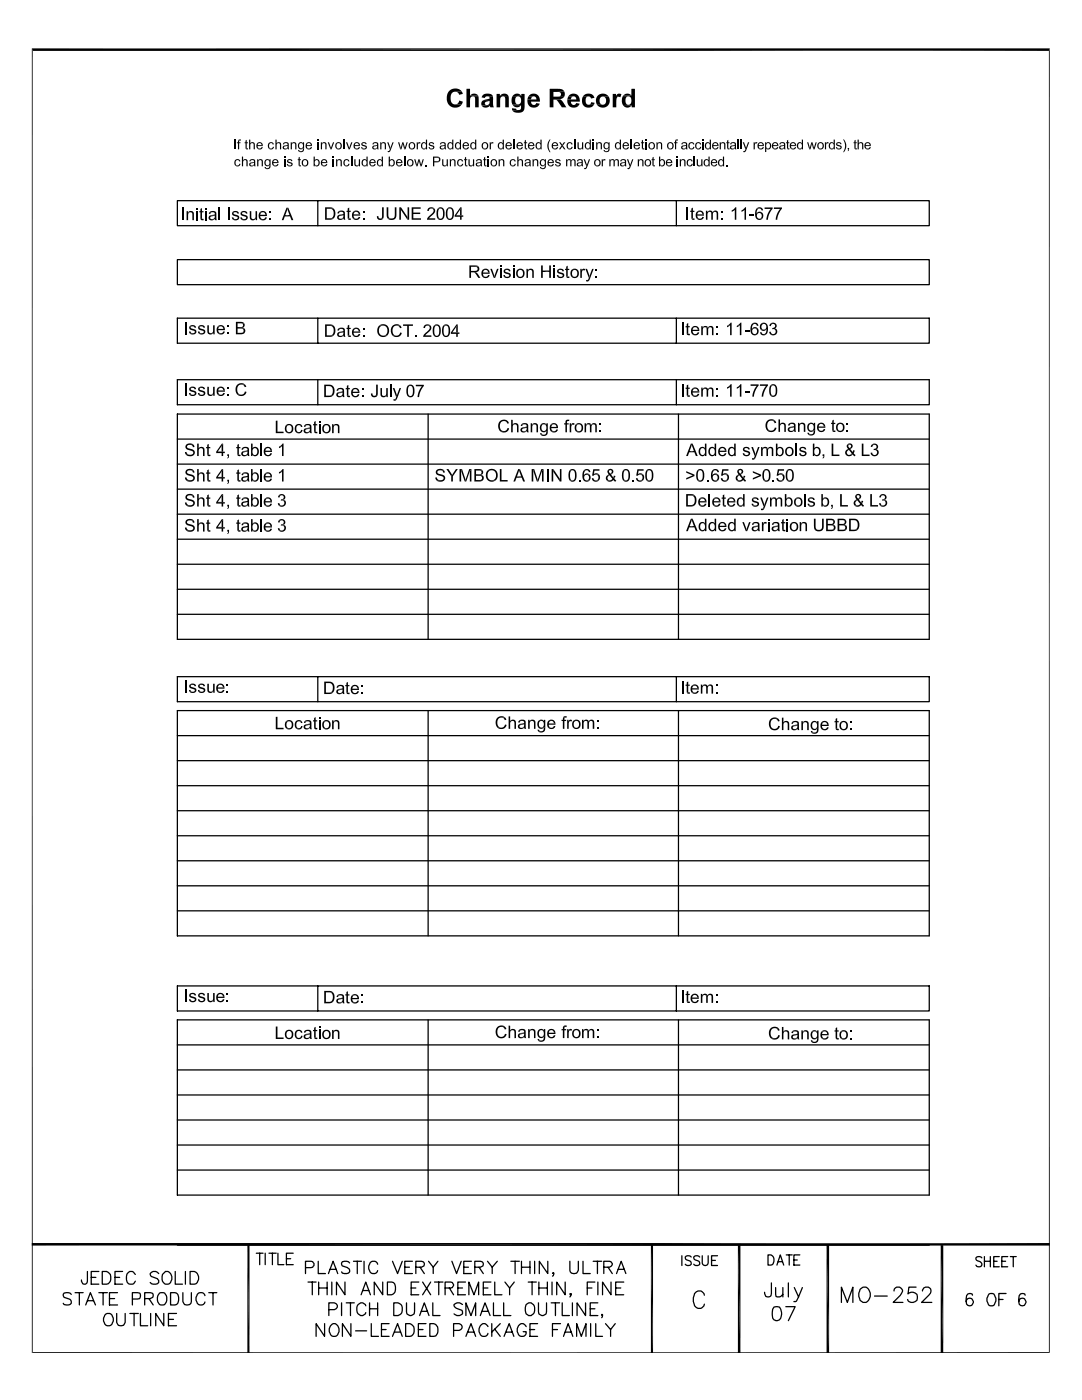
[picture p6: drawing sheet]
<svg xmlns="http://www.w3.org/2000/svg" width="216mm" height="279mm" viewBox="0 0 216 279" stroke-linecap="round" stroke-linejoin="round" font-family="sans-serif">
<g fill="#000">
<path d="M6.3 9.7l.2 .5zM89.7 18.1a1.71 1.71 0 0 1 2.5 .2h-1.4a1.4 1.4 0 0 0-.7 2.2l.6 .3 1.4 .1a1.74 1.74 0 0 1-2.2 .3 1.74 1.74 0 0 1-.7-2.2zM90.8 18.3h1.4l.2 .4-.8 .2-.3-.4zM93.1 17.7h.7v1.4l1.6 .1h-1.1l-.4 .2-.1 2h-.7zM93.9 19a1 1 0 0 1 1.5 .1h-1.6zM94.4 19.2h1l.1 2.2h-.7v-1.9l-.1-.2zM96.3 19a1.39 1.39 0 0 1 2 .2h-1.2l-.4 .4-.6-.2zM96.3 20.1l1-.3a.31 .31 0 0 0 .4-.3 .31 .31 0 0 0-.5-.3h1.1l.1 1.7 .1 .5h-.7l-.1-.3h-1.6l1.2-.2 .4-.3v-.5zM99.1 18.7h.6v.4l1.8 .1h-1.2l-.4 .3-.1 1.9h-.7zM99.9 19a.99 .99 0 0 1 1.6 .2l-1.8-.1zM100.4 19.2h1.1v2.2h-.7v-1.8l-.1-.3zM102.3 19.2h1.1a.86 .86 0 0 0-.6 .8 .86 .86 0 0 0 .6 .8l-1.1 .1a1.86 1.86 0 0 1 0-1.7z"/>
<path d="M102.5 19a1.03 1.03 0 0 1 1.5 .1l-1.7 .1zM102.3 19.2l1.7-.1v-.4h.7v2.4a1.22 1.22 0 0 1-.5 1.3 1.22 1.22 0 0 1-1.3 .1l-.7-.5 1.6-.1 .2-.3v-.6l-1.7-.1 1.1-.1a.84 .84 0 0 0 .6-.8 .84 .84 0 0 0-.6-.8zM105.5 19.2h1l-.4 .2-.1 .5h-.8zM105.6 19.1a1.28 1.28 0 0 1 1.5-.3 1.28 1.28 0 0 1 .6 1.5h-1.7l.3 .6 1.3 .1a1.31 1.31 0 0 1-1.6 .4 1.31 1.31 0 0 1-.8-1.5h1.8l-.1-.4-.2-.2-1.2-.1zM109.7 17.7h1.6a1.24 1.24 0 0 1 1.3 .6h-2.2v1h2.1l-.3 .3-.5 .2h.1l-1.4 .1v1.5h-.7zM110.6 19.9l1.2-.1 .4 .4 .8 1.2h-.9l-.9-1.3zM111 18.3h1.6l.1 .4-.2 .6h-2.1h.7a.53 .53 0 0 0 .8-.4 .53 .53 0 0 0-.7-.6zM113.4 19.2h1.1l-.4 .2-.2 .5h-.7zM113.5 19.1a1.28 1.28 0 0 1 1.6-.3 1.28 1.28 0 0 1 .6 1.5h-1.8l.3 .6 1.3 .1a1.31 1.31 0 0 1-1.6 .4 1.31 1.31 0 0 1-.7-1.5h1.8l-.1-.4-.2-.2-1.3-.1zM116.4 19.2h1a.88 .88 0 0 0-.5 .9 .88 .88 0 0 0 .5 .8h1.1a1.36 1.36 0 0 1-1.9 .3 1.36 1.36 0 0 1-.3-1.8zM116.5 19.1a1.29 1.29 0 0 1 2.1 .4l-.7 .2-.2-.4-1.3-.1zM119.3 19a1.45 1.45 0 0 1 2.1 .2l-1.1 .1a.84 .84 0 0 0-.7 .8 .84 .84 0 0 0 .7 .8h-1.2a1.56 1.56 0 0 1 .2-1.9z"/>
<path d="M120.3 19.3l1.1-.1a1.42 1.42 0 0 1-.3 2 1.42 1.42 0 0 1-2-.3h1.2a.84 .84 0 0 0 .6-.8 .84 .84 0 0 0-.6-.8zM122.3 18.7h.6v.4l.5 .2a1.03 1.03 0 0 0-.4 1.3v.8h-.7zM123.1 18.9l.4-.2 .5 .1-.2 .6-.9-.3zM124.3 19.2h1.1a.9 .9 0 0 0-.6 .9 .9 .9 0 0 0 .6 .8l-1.1 .1a1.94 1.94 0 0 1 0-1.8zM124.4 19a1.05 1.05 0 0 1 1.6 .1zM124.3 19.1h1.7v-1.4h.7v3.7h-.7v-.4h-1.7l1.1-.1a.9 .9 0 0 0 .6-.8 .9 .9 0 0 0-.6-.9zM6.3 9.7l203 .5h-202.8zM209.5 9.7l-.2 .5zM6.3 9.7h203.2l-.2 .5zM46.7 27.9h.3v1.9h-.3zM47 31.9l.4-.1 .4 .1h-.4a.56 .56 0 0 0-.4 .6 .56 .56 0 0 0 .4 .5h-.5l-.1-.2v-.5zM47.5 28h.4l-.2 .1v.3h.3v.2h-.3v1.2h-.2v-1.2h-.2v-.2h.2z"/>
<path d="M46.9 33h.6l.2-.3h.3l-.4 .5zM47.4 31.9h.4l.2 .3h-.3zM47.6 27.9h.5v.2l-.6-.1zM48.3 31.2h.2v.7l.4 .1-.4 .2v1h-.2zM48.5 31.9l.4-.1a.45 .45 0 0 1 .5 .5v.9h-.2l-.1-1.1zM49 28.1l.2-.2v.5h.3v.2h-.3v.9l.2 .1h-.4v-1h-.2v-.2h.2zM49 29.6h.5v.2h-.3zM49.9 31.9h.5l-.4 .3h-.2zM49.8 32.5h.9h-.1a.37 .37 0 0 0-.5 .1 .37 .37 0 0 0-.1 .4l.7 .1-.3 .1a.44 .44 0 0 1-.6-.1 .44 .44 0 0 1 0-.6zM49.7 27.9h.2v.7h.4l-.3 .2-.1 1h-.2zM50 28.5l.4-.1a.45 .45 0 0 1 .5 .5v.9h-.3v-1.1zM49.9 31.9l.4-.1a.46 .46 0 0 1 .6 .5l.1 .9-.6-.2 .2-.2 .1-.3h-.8l.2-.1a.35 .35 0 0 0 .4 0 .35 .35 0 0 0 .1-.4z"/>
<path d="M50.2 33h.5zM51.3 28.6h.5l-.3 .1-.1 .3h1v.2h-1l.1 .3 .3 .1h-.5l-.1-.5zM51.3 31.8l.5 .2-.2 .3v.9h-.3zM51.6 31.9l.3 .1zM51.4 28.5l.7-.1 .3 .6h-1h.8l-.2-.4zM51.6 31.9l.4-.1a.45 .45 0 0 1 .5 .5v.9h-.3v-1.1zM51.3 29.6h.6l.3-.2h.2l-.4 .4zM52.8 33.3l.6 .3h-.5zM52.9 31.9h.5a.55 .55 0 0 0-.4 .6 .55 .55 0 0 0 .4 .5h.6l-.6 .2-.4-.1-.3-.6zM52.9 31.9l.5-.1 .4 .2zM52.9 33.6h.5a.4 .4 0 0 0 .3-.6h.3l-.3 .7-.5 .1zM53.5 32l.5-.2v1.2h-.6a.56 .56 0 0 0 .4-.5 .56 .56 0 0 0-.3-.5z"/>
<path d="M53.6 28.5l.5-.1 .4 .2h-.4a.56 .56 0 0 0-.4 .5 .56 .56 0 0 0 .4 .5h-.5l-.1-.2v-.5zM53.6 29.6h.6l.2-.3h.3l-.4 .5zM54.5 31.9h.4l-.2 .2-.2 .3h1.1v.1h-1.1l.2 .4 .3 .1h-.5l-.2-.5zM54.1 28.6h.4l.1 .2h-.2zM54.5 31.9l.3-.1h.4l.3 .2 .1 .4h-1.1h.8l-.2-.4zM55 27.9h.2v.7h.4l-.4 .2v1h-.2zM54.5 33h.6l.2-.3 .3 .1-.5 .4zM55.2 28.5l.4-.1a.45 .45 0 0 1 .5 .5v.9h-.2l-.1-1.1zM56.5 28.6h.5l-.3 .2h-.3zM56.5 29.2l.9-.1h-.1a.37 .37 0 0 0-.5 .1 .37 .37 0 0 0-.1 .4l.7 .1-.3 .1a.44 .44 0 0 1-.6-.1 .44 .44 0 0 1 0-.5zM56.7 31.8h.2v1.4h-.2zM56.7 31.2h.2v.3h-.2z"/>
<path d="M56.6 28.5l.4-.1a.46 .46 0 0 1 .6 .5l.1 .9-.6-.2 .2-.2 .1-.3h-.8l.2-.1a.35 .35 0 0 0 .4 0 .35 .35 0 0 0 .1-.3zM56.9 29.6h.5zM57.3 31.9h.5a.22 .22 0 0 0-.3 .3 .22 .22 0 0 0 .3 .1l.1 .1a.48 .48 0 0 1 .5 .6 .48 .48 0 0 1-.8 .2l-.3-.2h.5a.25 .25 0 0 0 .4-.2 .25 .25 0 0 0-.4-.2h-.1a.4 .4 0 0 1-.4-.7zM57.2 32.8l.3-.1 .3 .3h-.5zM57.4 31.9l.6-.1 .3 .3zM58 28.4l.5 .2-.2 .3-.1 .9h-.2zM58.3 28.6h.3zM58.3 28.5l.4-.1a.45 .45 0 0 1 .4 .5v.9h-.2v-1.1zM59.5 29.9l.5 .3h-.4zM59.6 28.5l.5 .1a.55 .55 0 0 0-.4 .5 .55 .55 0 0 0 .4 .5h.6l-.6 .2-.4-.1-.3-.6zM59.6 31.4l.2-.1v.5h.2v.2h-.2v.9l.1 .1h-.3v-1h-.2v-.2h.2zM59.6 28.5l.4-.1 .5 .2z"/>
<path d="M59.6 33h.4l.1 .2h-.4zM60.4 31.9h.5a.56 .56 0 0 0-.5 .6 .56 .56 0 0 0 .5 .5h-.5l-.1-.1-.1-.5zM59.6 30.2h.4a.4 .4 0 0 0 .4-.6h.3l-.3 .7-.5 .1zM60.2 28.6l.5-.2v1.2h-.6a.56 .56 0 0 0 .4-.5 .56 .56 0 0 0-.3-.5zM60.4 31.9l.6-.1 .4 .3 .1 .6-.2 .4-.5 .1-.4-.2h.5a.56 .56 0 0 0 .4-.5 .56 .56 0 0 0-.4-.6zM61.2 28.6h.4l-.2 .1-.2 .3h1.1v.2h-1.1l.1 .3 .3 .1h-.4l-.2-.5zM61.2 28.5l.7-.1 .4 .6h-1.1h.8l-.2-.4zM61.2 29.6h.6l.2-.2h.3l-.5 .4zM62.6 31.2h.2v.7h.4a.6 .6 0 0 0-.1 1.1l-.5 .2zM62.8 33h.4zM62.9 31.9l.5-.1 .4 .4-.1 .8-.4 .2-.5-.1 .4-.1a.57 .57 0 0 0 .4-.5 .57 .57 0 0 0-.4-.6zM63.3 28.4h.3v1.4h-.3z"/>
<path d="M63.3 27.9h.3v.2h-.3zM64.2 31.9h.5l-.3 .2-.1 .3h1v.1h-1l.1 .4 .3 .1h-.5l-.2-.5zM64 28.4l.5 .2-.2 .3v.9h-.3zM64.3 28.6h.3zM64.3 28.5l.4-.1a.45 .45 0 0 1 .5 .5v.9h-.3v-1.1zM64.2 31.9l.3-.1h.4l.3 .2 .1 .4h-1h.8l-.2-.4zM64.2 33h.6l.3-.3 .2 .1-.4 .4zM65.4 28.4h.2l.4 1.1-.1 .3zM66.4 31.8h.2v1.4h-.2zM66.4 31.2h.2v.3h-.2zM66.4 28.4h.3l-.5 1.4h-.3zM67.1 28.6h.5a.56 .56 0 0 0-.5 .5 .56 .56 0 0 0 .5 .5h-.5l-.1-.1-.1-.5z"/>
<path d="M67.1 31.8l.4 .2-.2 .3v.9h-.2zM67.3 31.9l.4 .1zM67.1 28.6l.6-.2 .4 .3 .1 .6-.2 .4-.5 .1-.4-.2h.5a.56 .56 0 0 0 .4-.5 .56 .56 0 0 0-.4-.5zM67.3 31.9l.4-.1a.45 .45 0 0 1 .5 .5v.9h-.2l-.1-1.1zM68.5 27.9h.2v1.9h-.2zM68.7 31.9l.5-.1 .4 .1h-.4a.56 .56 0 0 0-.4 .6 .56 .56 0 0 0 .4 .5h-.5l-.1-.2-.1-.5zM69 28.4h.3l.4 1.1-.1 .3zM68.7 33h.6l.2-.3h.2l-.3 .5zM69.2 31.9h.4l.1 .3h-.2zM70 31.2h.3v2h-.3zM70.1 28.4h.2l-.5 1.4h-.2zM70.7 28.6h.5l-.3 .1-.1 .3h1v.2h-1l.1 .3 .3 .1h-.5l-.2-.5z"/>
<path d="M70.7 31.8h.2l.1 1.1 .6 .1-.4 .2a.45 .45 0 0 1-.5-.5zM70.8 28.5l.7-.1 .3 .6h-1h.8l-.2-.4zM71.2 33h.4zM70.7 29.6h.6l.3-.2h.2l-.4 .4zM71.6 31.8h.2v1.4h-.2v-.2h-.2l.2-.3zM72.2 28.6h.4a.22 .22 0 0 0-.3 .2 .22 .22 0 0 0 .4 .2 .48 .48 0 0 1 .5 .6 .48 .48 0 0 1-.8 .2l-.2-.1 .4-.1a.25 .25 0 0 0 .4-.2 .25 .25 0 0 0-.4-.2h-.1a.4 .4 0 0 1-.3-.6zM72 29.4l.3-.1 .3 .3-.4 .1zM72.2 28.5l.6-.1 .4 .4zM72.3 31.9l.4-.1 .4 .1h-.3a.57 .57 0 0 0-.4 .6 .57 .57 0 0 0 .4 .5h-.5l-.1-.2v-.5zM72.3 33h.8l-.4 .2zM73.1 31.2h.3v2l-.5-.2 .2-.4a.51 .51 0 0 0-.3-.7h.3zM73.9 31.9h.4l-.2 .2-.2 .3h1.1v.1h-1.1l.1 .4 .3 .1h-.4l-.2-.5z"/>
<path d="M73.9 31.9l.3-.1h.3l.4 .2 .1 .4h-1.1h.8l-.2-.4zM74.4 28.6h.5l-.4 .2h-.2zM74.4 29.2l.8-.1h-.1a.37 .37 0 0 0-.4 .1 .37 .37 0 0 0-.1 .4l.6 .1-.2 .1a.44 .44 0 0 1-.6-.1 .44 .44 0 0 1 0-.5zM73.9 33h.6l.2-.3 .3 .1-.5 .4zM74.4 28.5l.5-.1a.46 .46 0 0 1 .6 .5l.1 .9-.6-.2 .2-.2v-.3h-.7l.1-.1a.35 .35 0 0 0 .4 0 .35 .35 0 0 0 .2-.3zM74.8 29.6h.5zM75.4 31.9l.4-.1 .4 .1h-.4a.57 .57 0 0 0-.4 .6 .57 .57 0 0 0 .4 .5h-.4l-.2-.2v-.5zM75.4 33h.8l-.4 .2zM75.9 28.4l.4 .2-.2 .3v.9h-.2zM76.1 28.6h.4zM76.2 31.2h.2v2l-.5-.2 .3-.4a.51 .51 0 0 0-.4-.7h.4zM76.2 28.5l.3-.1a.45 .45 0 0 1 .5 .5v.9h-.2l-.1-1.1z"/>
<path d="M77.4 30.1h.5l-.4 .3-.1-.1zM77.3 28.4h.2l.4 1.1-.1 .3zM77.6 31.2h.2v.7h.4a.6 .6 0 0 0-.2 1.1l-.4 .2zM77.8 33h.4zM77.8 31.9l.6-.1 .4 .4-.2 .8-.4 .2-.4-.1 .4-.1a.57 .57 0 0 0 .3-.5 .57 .57 0 0 0-.3-.6zM78.3 28.4h.2l-.6 1.7h-.4l.2-.1zM79.2 31.9h.5l-.3 .2-.1 .3h1v.1h-1l.1 .4 .3 .1h-.5l-.2-.5zM79.2 31.9l.3-.1h.4l.3 .2 .1 .4h-1h.8l-.3-.4zM79.4 28.4h.3l.3 1.1-.1 .3zM79.2 33h.6l.2-.3 .3 .1-.5 .4zM80.3 28.4h.2l-.4 1.4h-.2zM80.5 28.4l.3 1.1-.1 .3-.3-1.1z"/>
<path d="M80.6 31.2h.2v2h-.2zM81.1 28.4h.3l-.5 1.4h-.2zM81.4 31.9h.5a.56 .56 0 0 0-.5 .6 .56 .56 0 0 0 .5 .5h-.5l-.1-.1-.1-.5zM81.7 28.6h.5a.56 .56 0 0 0-.4 .5 .56 .56 0 0 0 .4 .5h-.5l-.1-.1-.1-.5zM81.4 31.9l.6-.1 .4 .3 .1 .6-.2 .4-.5 .1-.4-.2h.5a.56 .56 0 0 0 .4-.5 .56 .56 0 0 0-.4-.6zM81.7 28.6l.6-.2 .5 .3v.6l-.2 .4-.5 .1-.4-.2h.5a.56 .56 0 0 0 .4-.5 .56 .56 0 0 0-.4-.5zM82.6 31.8h.3l.3 1.1-.1 .3zM83.1 28.4h.3v.2h.3l-.3 .2v1h-.3zM83.5 28.5l.4-.1-.1 .3-.4-.1zM83.5 31.8h.2l-.4 1.4h-.2zM83.7 31.8l.3 1.1-.1 .3-.3-1.1zM84.3 31.8h.3l-.5 1.4h-.2z"/>
<path d="M84.2 28.5l.4-.1 .4 .2h-.4a.57 .57 0 0 0-.4 .5 .57 .57 0 0 0 .4 .5h-.4l-.1-.2-.1-.5zM84.2 29.6h.8l-.4 .2zM84.9 32.9h.3v.3h-.3zM85 27.9h.2v1.9l-.5-.2 .3-.4a.51 .51 0 0 0-.4-.6h.4zM85.6 28.6h.5a.22 .22 0 0 0-.3 .2 .22 .22 0 0 0 .3 .2h.1a.48 .48 0 0 1 .4 .6 .48 .48 0 0 1-.7 .2l-.3-.1 .5-.1a.25 .25 0 0 0 .3-.2 .25 .25 0 0 0-.4-.2 .4 .4 0 0 1-.4-.6zM85.5 29.4l.2-.1 .4 .3-.5 .1zM85.7 28.5l.6-.1 .3 .4zM86.4 31.2l1 .1 .4 .2h-1.1v.7h1l-.3 .2h-.7v.8h-.3zM87.2 31.5h.6l.1 .3-.2 .4h-1h.5a.36 .36 0 0 0 .4-.4 .36 .36 0 0 0-.4-.3zM87.9 28.6h.5l-.4 .2h-.2zM87.8 29.2l.9-.1h-.1a.37 .37 0 0 0-.4 .1 .37 .37 0 0 0-.1 .4l.6 .1-.3 .1a.44 .44 0 0 1-.5-.1 .44 .44 0 0 1-.1-.5zM87.9 28.5l.4-.1a.46 .46 0 0 1 .6 .5l.1 .9-.6-.2 .3-.2v-.3h-.8l.2-.1a.35 .35 0 0 0 .4 0 .35 .35 0 0 0 .1-.3z"/>
<path d="M88.3 29.6h.4zM88.2 31.8h.3v1.1l.6 .1-.4 .2a.45 .45 0 0 1-.5-.5zM88.8 33h.4zM89.1 31.8h.3v1.4h-.2v-.2h-.2l.1-.3zM89.4 28.5l.4-.1 .4 .2h-.3a.57 .57 0 0 0-.4 .5 .57 .57 0 0 0 .4 .5h-.5l-.1-.2v-.5zM89.8 31.8l.4 .2-.2 .3v.9h-.2zM89.4 29.6h.8l-.3 .2zM90 31.9l.4 .1zM90 31.9l.4-.1a.45 .45 0 0 1 .5 .5v.9h-.2l-.1-1.1zM90.2 27.9h.3v1.9l-.5-.2 .2-.4a.51 .51 0 0 0-.3-.6h.3zM91 28.5l.4-.1 .4 .2h-.4a.57 .57 0 0 0-.4 .5 .57 .57 0 0 0 .4 .5h-.5l-.1-.2v-.5zM90.9 29.6h.9l-.4 .2z"/>
<path d="M90.8 20.8l.5-.1 .3-.6 .8 .2-.3 .6zM91.4 31.9l.4-.1 .5 .1h-.4a.56 .56 0 0 0-.4 .6 .56 .56 0 0 0 .3 .5h-.4l-.1-.2-.1-.5zM91.8 27.9h.2v1.9l-.5-.2 .3-.4a.51 .51 0 0 0-.4-.6h.4zM91.4 33h.6l.2-.3h.2l-.3 .5zM91.9 31.9h.4l.1 .3h-.2zM92.5 28.6h.5l-.3 .1-.1 .3h1v.2h-1.1l.2 .3 .3 .1h-.5l-.2-.5zM92.5 28.5l.7-.1 .4 .6h-1h.7l-.2-.4zM92.8 31.4l.2-.1v.5h.2v.2h-.2v.9l.1 .1h-.3v-1h-.2v-.2h.2zM92.8 33h.4l.1 .2h-.4zM92.5 29.6h.6l.2-.2h.3l-.5 .4zM93.5 31.8h.2l.1 1.1 .6 .1-.4 .2a.45 .45 0 0 1-.5-.5zM94 33h.4z"/>
<path d="M94 28.5l.4-.1 .4 .2h-.4a.57 .57 0 0 0-.3 .5 .57 .57 0 0 0 .3 .5h-.4l-.1-.2-.1-.5zM94 29.6h.8l-.4 .2zM94.4 31.8h.2v1.4h-.2v-.2h-.2l.2-.3zM94.8 27.9h.2v1.9l-.5-.2 .3-.4a.51 .51 0 0 0-.4-.6h.4zM95.1 31.9h.5l-.4 .3h-.2zM95 32.5h.9h-.1a.37 .37 0 0 0-.4 .1 .37 .37 0 0 0-.1 .4l.6 .1-.3 .1a.44 .44 0 0 1-.5-.1 .44 .44 0 0 1-.1-.6zM95.1 31.9l.4-.1a.46 .46 0 0 1 .6 .5l.1 .9-.6-.2 .3-.2v-.3h-.8l.2-.1a.35 .35 0 0 0 .4 0 .35 .35 0 0 0 .1-.4zM95.5 33h.4zM96.1 21.1h1.6a1.07 1.07 0 0 1-1.6 0zM96.3 20.1h1.4l-.4 .1a.38 .38 0 0 0-.6 .3 .38 .38 0 0 0 .4 .5h-1v-.5zM96.3 28.6h.5a.56 .56 0 0 0-.5 .5 .56 .56 0 0 0 .5 .5h-.5l-.1-.1-.1-.5zM96.3 28.6l.6-.2 .4 .3 .1 .6-.2 .4-.5 .1-.4-.2h.5a.56 .56 0 0 0 .4-.5 .56 .56 0 0 0-.4-.5z"/>
<path d="M96.6 31.4l.2-.1v.5h.2v.2h-.2v.9l.1 .1h-.3v-1h-.2v-.2h.2zM96.6 33h.4l.1 .2h-.4zM97.3 31.8h.2v1.4h-.2zM97.3 31.2h.2v.3h-.2zM97.7 28.4h.2v.2h.3l-.2 .2v1h-.3zM98.1 31.9h.4a.56 .56 0 0 0-.4 .6 .56 .56 0 0 0 .4 .5h-.4l-.1-.1-.1-.5zM98 28.5l.5-.1-.1 .3-.5-.1zM98.1 31.9l.6-.1 .4 .3 .1 .6-.2 .4-.5 .1-.4-.2h.4a.56 .56 0 0 0 .5-.5 .56 .56 0 0 0-.5-.6zM99.5 31.8l.4 .2-.2 .3v.9h-.2zM99.7 31.9l.4 .1zM99.5 28.5l.4-.1 .4 .2h-.4a.57 .57 0 0 0-.3 .5 .57 .57 0 0 0 .3 .5h-.4l-.1-.2-.1-.5zM99.5 29.6h.8l-.4 .2z"/>
<path d="M99.8 31.9l.4-.1a.45 .45 0 0 1 .4 .5v.9h-.2v-1.1zM100.3 27.9h.2v1.9l-.4-.2 .2-.4a.51 .51 0 0 0-.4-.6h.4zM101 28.6h.5l-.3 .1-.1 .3h1v.2h-1l.1 .3 .3 .1h-.5l-.1-.5zM101.1 28.5l.7-.1 .3 .6h-1h.8l-.2-.4zM101 29.6h.6l.3-.2h.2l-.4 .4zM102.2 21.6l.8 .1 .1 .2 .3 .1h-1.2zM102.3 21h1.7a.99 .99 0 0 1-1.7 0zM101.9 31.9l.4-.1 .5 .1h-.4a.56 .56 0 0 0-.4 .6 .56 .56 0 0 0 .3 .5h-.4l-.1-.2-.1-.5zM102.5 27.9h.2v1.9h-.2zM101.9 33h.6l.2-.3h.2l-.3 .5zM102.4 31.9h.4l.1 .3h-.2zM103.2 28.6h.5l-.3 .1-.1 .3h1v.2h-1l.1 .3 .3 .1h-.5l-.1-.5z"/>
<path d="M103.2 31.2h.3v.7l.3 .1-.3 .2v1h-.3zM103.2 28.6l.3-.2h.4l.3 .2 .1 .4h-1h.8l-.2-.4zM103.5 31.9l.4-.1a.45 .45 0 0 1 .5 .5v.9h-.3v-1.1zM103.2 29.6h.6l.3-.2h.2l-.4 .4zM104.8 31.9h.5l-.4 .3h-.2zM104.8 32.5h.8h-.1a.37 .37 0 0 0-.4 .1 .37 .37 0 0 0-.1 .4l.6 .1-.2 .1a.44 .44 0 0 1-.6-.1 .44 .44 0 0 1 0-.6zM104.7 28.1l.2-.2v.5h.3v.2h-.3v.9l.2 .1h-.4v-1h-.2v-.2h.2zM104.7 29.6h.5v.2h-.3zM104.8 31.9l.5-.1a.46 .46 0 0 1 .6 .5l.1 .9-.6-.2 .2-.2v-.3h-.7l.1-.1a.35 .35 0 0 0 .4 0 .35 .35 0 0 0 .2-.4zM105.2 33h.5zM105.5 28.6h.5l-.3 .1-.1 .3h1v.2h-1l.1 .3 .3 .1h-.5l-.2-.5zM105.6 28.5l.7-.1 .3 .6h-1h.8l-.2-.4z"/>
<path d="M105.5 29.6h.6l.3-.2h.2l-.4 .4zM106.3 31.8l.4 .2-.2 .3v.9h-.2zM106.5 31.9l.4 .1zM106.5 31.9l.4-.1a.45 .45 0 0 1 .5 .5v.9h-.2l-.1-1.1zM106.5 21l.3-.1 .2-.3 .7 .1-.1 .3zM107 28.5l.5-.1 .3 .2h-.3a.57 .57 0 0 0-.4 .5 .57 .57 0 0 0 .4 .5h-.5l-.1-.2v-.5zM107 29.6h.9l-.4 .2zM107.7 33.3l.6 .3h-.5zM107.9 31.9h.4a.55 .55 0 0 0-.4 .6 .55 .55 0 0 0 .4 .5h.6l-.6 .2-.4-.1-.2-.6zM107.8 27.9h.3v1.9l-.5-.2 .3-.4a.51 .51 0 0 0-.4-.6h.3zM107.9 31.9l.4-.1 .4 .2zM107.8 33.6h.5a.4 .4 0 0 0 .4-.6h.2l-.2 .7-.5 .1z"/>
<path d="M108.4 32l.5-.2v1.2h-.6a.56 .56 0 0 0 .4-.5 .56 .56 0 0 0-.3-.5zM109.4 31.9h.5l-.3 .2-.1 .3h1v.1h-1l.1 .4 .3 .1h-.5l-.2-.5zM109.7 27.8h.2l-.4 .7v.8l.4 1.1h-.2l-.2-.4-.3-.8 .1-.7zM109.4 31.9l.3-.1h.4l.3 .2 .1 .4h-1h.8l-.2-.4zM110.3 28.6h.4l-.2 .1-.2 .3h1.1v.2h-1.1l.2 .3 .3 .1h-.5l-.2-.5zM109.4 33h.6l.3-.3 .2 .1-.4 .4zM110.3 28.5l.7-.1 .4 .6h-1.1h.8l-.2-.4zM110.9 31.9h.4a.22 .22 0 0 0-.3 .3 .22 .22 0 0 0 .3 .1l.1 .1a.48 .48 0 0 1 .5 .6 .48 .48 0 0 1-.8 .2l-.2-.2h.4a.25 .25 0 0 0 .4-.2 .25 .25 0 0 0-.4-.2h-.1a.4 .4 0 0 1-.3-.7zM110.7 32.8l.3-.1 .3 .3h-.4zM110.3 29.6h.6l.2-.2h.3l-.5 .4zM110.9 31.9l.6-.1 .4 .3zM111.6 28.4h.3l.9 1.4h-.3z"/>
<path d="M112 29.1l.2 .1-.4 .6h-.3zM112.5 28.4h.3l-.5 .7-.1-.2zM113 31.8l.4 .2-.2 .3v.9h-.2zM113.2 31.9l.3 .1zM113.2 31.9l.1-.1a.45 .45 0 0 1 .7 .2zM113.2 28.5l.5-.1 .4 .2h-.4a.56 .56 0 0 0-.4 .5 .56 .56 0 0 0 .4 .5h-.5l-.1-.2v-.5zM113.7 32h.7l-.3 .2-.1 1h-.2zM113.2 29.6h.6l.2-.3h.3l-.4 .5zM113.7 28.6h.4l.2 .2h-.3zM114.1 31.9a.45 .45 0 0 1 .5-.1 .45 .45 0 0 1 .3 .4v1h-.3v-1.1zM114.6 27.9h.2v1.9h-.2zM114.5 21l.3-.1 .2-.3 .7 .1-.2 .3z"/>
<path d="M115.2 31.9h.5l-.4 .3h-.2zM115.2 32.5h.9h-.2a.37 .37 0 0 0-.4 .1 .37 .37 0 0 0-.1 .4l.6 .1-.2 .1a.44 .44 0 0 1-.6-.1 .44 .44 0 0 1 0-.6zM115.2 28.4h.3v1.1l.6 .1-.4 .2a.45 .45 0 0 1-.5-.5zM115.3 31.9l.4-.1a.46 .46 0 0 1 .6 .5l.1 .9-.6-.2 .2-.2 .1-.3h-.8l.2-.1a.35 .35 0 0 0 .4 0 .35 .35 0 0 0 .1-.4zM115.6 33h.5zM115.8 29.6h.4zM116.1 28.4h.3v1.4h-.2v-.2h-.2l.1-.3zM116.6 33.5h.5l-.4 .3-.1-.1zM116.5 31.8h.2l.4 1.1-.1 .3zM116.9 28.5l.4-.1 .4 .2h-.4a.57 .57 0 0 0-.4 .5 .57 .57 0 0 0 .4 .5h-.4l-.2-.2v-.5zM116.9 29.6h.8l-.4 .2zM117.5 31.8h.2l-.6 1.7h-.4l.2-.1z"/>
<path d="M117.7 27.9h.2v1.9l-.5-.2 .3-.4a.51 .51 0 0 0-.4-.6h.4zM117.4 20.9l.4-.1 .2-.4 .7 .1-.2 .4zM118.3 28.4h.2v1.4h-.2zM118.3 27.9h.2v.2h-.2zM118.7 31.9h.5a.56 .56 0 0 0-.4 .6 .56 .56 0 0 0 .4 .5h-.5l-.1-.1-.1-.5zM119 28.4l.4 .2-.2 .3v.9h-.2zM118.7 31.9l.6-.1 .5 .3v.6l-.2 .4-.5 .1-.4-.2h.5a.56 .56 0 0 0 .4-.5 .56 .56 0 0 0-.4-.6zM119.2 28.6h.4zM119.2 28.5l.4-.1a.45 .45 0 0 1 .5 .5v.9h-.2l-.1-1.1zM120.1 31.8h.2v.2h.3l-.3 .2v1h-.2zM120.4 29.9l.6 .3h-.5zM120.4 31.8h.4l-.1 .3-.4-.1z"/>
<path d="M120.6 28.5l.4 .1a.55 .55 0 0 0-.4 .5 .55 .55 0 0 0 .4 .5h.6l-.6 .2-.4-.1-.2-.6zM120.6 28.5l.4-.1 .4 .2zM120.5 30.2h.5a.4 .4 0 0 0 .4-.6h.2l-.2 .7-.5 .1zM121.1 28.6l.5-.2v1.2h-.6a.56 .56 0 0 0 .4-.5 .56 .56 0 0 0-.3-.5zM121.6 31.8l.4 .2-.2 .3v.9h-.2zM121.8 31.9l.4 .1zM121.9 31.9l.1-.1a.45 .45 0 0 1 .6 .2zM122.3 32h.7l-.3 .2v1h-.3zM122.7 31.9a.45 .45 0 0 1 .5-.1 .45 .45 0 0 1 .3 .4v1h-.2l-.1-1.1zM122.9 28.5l.4-.1 .4 .2h-.4a.57 .57 0 0 0-.4 .5 .57 .57 0 0 0 .4 .5h-.4l-.2-.2v-.5zM122.9 29.6h.8l-.4 .2zM123.9 31.9h.5l-.4 .3h-.2z"/>
<path d="M123.7 27.9h.2v1.9l-.5-.2 .3-.4a.51 .51 0 0 0-.4-.6h.4zM123.8 32.5h.9h-.1a.37 .37 0 0 0-.5 .1 .37 .37 0 0 0-.1 .4l.7 .1-.3 .1a.44 .44 0 0 1-.6-.1 .44 .44 0 0 1 0-.6zM124.3 21h1.7a1.02 1.02 0 0 1-1.7 0zM123.9 31.9l.4-.1a.46 .46 0 0 1 .6 .5l.1 .9-.6-.2 .2-.2 .1-.3h-.8l.2-.1a.35 .35 0 0 0 .4 0 .35 .35 0 0 0 .1-.4zM124.4 28.6h.5l-.3 .1-.1 .3h1v.2h-1l.1 .3 .3 .1h-.5l-.2-.5zM124.2 33h.5zM124.4 28.6l.3-.2h.4l.3 .2 .1 .4h-1h.8l-.2-.4zM125.2 33.5h.5l-.3 .3-.2-.1zM124.4 29.6h.6l.3-.2h.2l-.4 .4zM125.1 31.8h.3l.3 1.1-.1 .3zM125.8 27.9h.3v1.9h-.3zM126.1 31.8h.3l-.7 1.7h-.4l.3-.1z"/>
<path d="M126.6 28.6h.5l-.3 .1-.1 .3h1v.2h-1l.1 .3 .3 .1h-.5l-.2-.5zM126.6 28.5l.7-.1 .4 .6h-1h.8l-.2-.4zM126.6 29.6h.6l.3-.2h.2l-.4 .4zM127.3 31.8l.4 .2-.2 .3v.9h-.2zM127.5 31.9l.4 .1zM127.5 31.9l.4-.1a.45 .45 0 0 1 .5 .5v.9h-.2l-.1-1.1zM128.1 28.1l.2-.2v.5h.2v.2h-.2v.9l.1 .1h-.3v-1h-.2v-.2h.2zM128.1 29.6h.4l.1 .2h-.4zM128.8 28.4h.2v1.4h-.2zM128.8 27.9h.2v.2h-.2zM128.8 31.9h.5a.56 .56 0 0 0-.4 .6 .56 .56 0 0 0 .4 .5h-.5l-.1-.1-.1-.5zM128.8 31.9l.6-.1 .5 .3v.6l-.2 .4-.5 .1-.4-.2h.5a.56 .56 0 0 0 .4-.5 .56 .56 0 0 0-.4-.6z"/>
<path d="M129.6 28.6h.4a.56 .56 0 0 0-.4 .5 .56 .56 0 0 0 .4 .5h-.4l-.1-.1-.1-.5zM129.6 28.6l.5-.2 .5 .3 .1 .6-.2 .4-.5 .1-.4-.2h.4a.56 .56 0 0 0 .4-.5 .56 .56 0 0 0-.4-.5zM130.2 31.4l.2-.1v.5h.3v.2h-.3v.9l.2 .1h-.4v-1h-.2v-.2h.2zM130.2 33h.5v.2h-.3zM131 28.4l.4 .2-.2 .3v.9h-.2zM131.2 28.6h.4zM131.3 28.5l.3-.1a.45 .45 0 0 1 .5 .5v.9h-.2v-1.1zM131.5 31.2h.2v.7h.4a.6 .6 0 0 0-.1 1.1l-.5 .2zM131.7 33h.4zM131.8 31.9l.5-.1 .4 .4-.1 .8-.4 .2-.5-.1 .4-.1a.57 .57 0 0 0 .4-.5 .57 .57 0 0 0-.4-.6zM133 31.9h.5l-.3 .2-.1 .3h1l.1 .1h-1.1l.1 .4 .3 .1h-.5l-.1-.5zM133.3 28.6h.5a.56 .56 0 0 0-.5 .5 .56 .56 0 0 0 .5 .5h-.5l-.1-.1-.1-.5z"/>
<path d="M133 31.9l.3-.1h.4l.3 .2 .1 .4h-1h.8l-.2-.4zM133.3 28.6l.6-.2 .4 .3 .1 .6-.2 .4-.5 .1-.4-.2h.5a.56 .56 0 0 0 .4-.5 .56 .56 0 0 0-.4-.5zM133 33h.6l.3-.3 .2 .1-.4 .4zM134.7 28h.4l-.2 .1v.3h.3v.2h-.3v1.2h-.2v-1.2h-.2v-.2h.2zM135.1 31.8h.2v1.4h-.2zM135.1 31.2h.2v.3h-.2zM134.8 27.9h.5v.2l-.6-.1zM135.6 31.8l.5 .2-.2 .3v.9h-.3zM135.9 31.9l.4 .1zM136 28.6h.5l-.3 .2h-.3zM136 29.2l.9-.1h-.1a.37 .37 0 0 0-.5 .1 .37 .37 0 0 0-.1 .4l.7 .1-.3 .1a.44 .44 0 0 1-.6-.1 .44 .44 0 0 1 0-.5zM135.9 31.9l.4-.1a.45 .45 0 0 1 .5 .5v.9h-.3v-1.1z"/>
<path d="M136.1 28.5l.4-.1a.46 .46 0 0 1 .6 .5l.1 .9-.6-.2 .2-.2 .1-.3h-.8l.2-.1a.35 .35 0 0 0 .4 0 .35 .35 0 0 0 .1-.3zM136.4 29.6h.5zM137.2 31.9l.5-.1 .4 .1h-.4a.56 .56 0 0 0-.4 .6 .56 .56 0 0 0 .3 .5h-.4l-.1-.2-.1-.5zM137.5 28.5l.5-.1 .4 .2h-.4a.56 .56 0 0 0-.4 .5 .56 .56 0 0 0 .4 .5h-.5l-.1-.2v-.5zM137.2 33h.6l.2-.3h.2l-.3 .5zM137.7 31.9h.4l.1 .3h-.2zM137.5 29.6h.6l.2-.3h.3l-.4 .5zM138.4 31.2h.3v2h-.3zM138 28.6h.4l.2 .2h-.3zM139 31.8h.3v1.1l.6 .1-.4 .2a.45 .45 0 0 1-.5-.5zM138.9 28.5l.4-.1 .5 .2h-.4a.56 .56 0 0 0-.4 .5 .56 .56 0 0 0 .3 .5h-.4l-.1-.2-.1-.5zM138.9 29.6h.6l.2-.3h.2l-.3 .5z"/>
<path d="M139.6 33h.4zM139.4 28.6h.4l.1 .2h-.2zM140.1 28.4h.3v1.4h-.3zM140.1 27.9h.3v.2h-.3zM139.9 31.8h.3v1.4h-.2v-.2h-.2l.1-.3zM140.6 31.9l.4-.1 .4 .1h-.4a.57 .57 0 0 0-.4 .6 .57 .57 0 0 0 .4 .5h-.4l-.2-.2v-.5zM140.6 33h.8l-.4 .2zM140.8 28.5l.4-.1 .4 .2h-.3a.57 .57 0 0 0-.4 .5 .57 .57 0 0 0 .4 .5h-.5l-.1-.2v-.5zM140.8 29.6h.8l-.4 .2zM141.4 31.2h.2v2l-.5-.2 .3-.4a.51 .51 0 0 0-.4-.7h.4zM141.6 27.9h.3v1.9l-.5-.2 .2-.4a.51 .51 0 0 0-.3-.6h.3zM142 31.9h.5l-.3 .2-.1 .3h1v.1h-1l.1 .4 .3 .1h-.5l-.2-.5z"/>
<path d="M142.3 28.6h.4l-.2 .1-.2 .3h1.1v.2h-1.1l.2 .3 .3 .1h-.5l-.2-.5zM142 31.9l.3-.1h.4l.3 .2 .1 .4h-1h.8l-.2-.4zM142.3 28.5l.7-.1 .4 .6h-1.1h.8l-.2-.4zM142 33h.6l.3-.3 .2 .1-.4 .4zM142.3 29.6h.6l.2-.2h.3l-.5 .4zM143.6 28.4l.5 .2-.2 .3-.1 .9h-.2zM143.9 28.6h.3zM143.5 31.9l.4-.1 .3 .1h-.3a.57 .57 0 0 0-.4 .6 .57 .57 0 0 0 .4 .5h-.5l-.1-.2v-.5zM143.4 33h.9l-.4 .2zM143.9 28.5l.4-.1a.45 .45 0 0 1 .4 .5v.9h-.2v-1.1zM144.2 31.2h.3v2l-.5-.2 .3-.4a.51 .51 0 0 0-.4-.7h.3zM144.9 32.9h.2v.3h-.2z"/>
<path d="M145.1 28.1l.2-.2v.5h.3v.2h-.3v.9l.2 .1h-.4v-1h-.2v-.2h.2zM145.1 29.6h.5v.2h-.3zM145.8 28.6h.5l-.4 .2h-.2zM145.8 29.2l.8-.1h-.1a.37 .37 0 0 0-.4 .1 .37 .37 0 0 0-.1 .4l.6 .1-.3 .1a.44 .44 0 0 1-.5-.1 .44 .44 0 0 1 0-.5zM145.8 28.5l.5-.1a.46 .46 0 0 1 .6 .5v.9l-.6-.2 .3-.2v-.3h-.7l.1-.1a.35 .35 0 0 0 .4 0 .35 .35 0 0 0 .2-.3zM146.2 29.6h.4zM147.2 27.9h.2v1.9h-.2zM147.7 27.9h.3v1.9h-.3zM148.3 30.1h.5l-.3 .3-.2-.1zM148.2 28.4h.3l.4 1.1-.2 .3zM149.3 28.4h.2l-.6 1.7h-.5l.3-.1zM150.4 28.4h.2v.2h.3l-.3 .2v1h-.2z"/>
<path d="M150.7 28.5l.4-.1v.3l-.5-.1zM151.3 28.6h.5l-.3 .1-.1 .3h1v.2h-1l.1 .3 .3 .1h-.5l-.2-.5zM151.3 28.6l.3-.2h.4l.3 .2 .1 .4h-1h.8l-.2-.4zM151.3 29.6h.6l.3-.2h.2l-.4 .4zM152.7 28.4l.4 .2-.2 .4a.51 .51 0 0 0 .4 .6l-.4 .1v.6h-.2zM152.9 28.5l.4 .1zM153 28.5l.5-.1 .3 .4v.8l-.5 .2-.4-.1 .4-.1a.58 .58 0 0 0 .3-.5 .58 .58 0 0 0-.3-.5zM154.2 28.6h.5l-.3 .1-.1 .3h1v.2h-1l.1 .3 .3 .1h-.5l-.2-.5zM154.2 28.5l.7-.1 .4 .6h-1h.8l-.2-.4zM154.2 29.6h.6l.3-.2h.2l-.4 .4zM155.6 28.6h.5l-.4 .2h-.2zM155.6 29.2l.8-.1h-.1a.37 .37 0 0 0-.4 .1 .37 .37 0 0 0-.1 .4l.6 .1-.2 .1a.44 .44 0 0 1-.6-.1 .44 .44 0 0 1 0-.5z"/>
<path d="M155.6 28.5l.5-.1a.46 .46 0 0 1 .6 .5l.1 .9-.6-.2 .2-.2v-.3h-.7l.1-.1a.35 .35 0 0 0 .4 0 .35 .35 0 0 0 .2-.3zM156 29.6h.5zM157 28.1l.3-.2v.5h.2v.2h-.2v.9l.1 .1h-.4v-1h-.2v-.2h.2zM157 29.6h.5v.2h-.3zM157.8 28.6h.4l-.2 .1-.2 .3h1.1v.2h-1.1l.1 .3 .3 .1h-.4l-.2-.5zM157.8 28.5l.7-.1 .4 .6h-1.1h.8l-.2-.4zM157.8 29.6h.6l.2-.2h.3l-.5 .4zM159.2 28.5l.4-.1 .4 .2h-.4a.57 .57 0 0 0-.3 .5 .57 .57 0 0 0 .3 .5h-.4l-.1-.2-.1-.5zM159.2 29.6h.8l-.4 .2zM160 27.9h.2v1.9l-.5-.2 .3-.4a.51 .51 0 0 0-.4-.6h.4zM161 28.4h.3l.3 1.1-.1 .3zM161.9 28.4h.2l-.4 1.4h-.2z"/>
<path d="M162.1 28.4l.3 1.1-.1 .3-.3-1.1zM162.7 28.4h.3l-.5 1.4h-.2zM163.3 28.6h.4a.56 .56 0 0 0-.4 .5 .56 .56 0 0 0 .4 .5h-.4l-.2-.1v-.5zM163.3 28.6l.5-.2 .5 .3 .1 .6-.2 .4-.5 .1-.4-.2h.4a.56 .56 0 0 0 .4-.5 .56 .56 0 0 0-.4-.5zM164.6 28.4h.2v.2h.3l-.2 .2-.1 1h-.2zM164.9 28.5l.5-.1-.1 .3-.5-.1zM165.5 28.5l.5-.1 .3 .2h-.3a.57 .57 0 0 0-.4 .5 .57 .57 0 0 0 .4 .5h-.5l-.1-.2v-.5zM165.5 29.6h.9l-.4 .2zM166.3 27.9h.3v1.9l-.5-.2 .3-.4a.51 .51 0 0 0-.4-.6h.3zM166.9 28.6h.5a.22 .22 0 0 0-.3 .2 .22 .22 0 0 0 .3 .2h.1a.48 .48 0 0 1 .4 .6 .48 .48 0 0 1-.7 .2l-.3-.1 .5-.1a.25 .25 0 0 0 .3-.2 .25 .25 0 0 0-.4-.2 .4 .4 0 0 1-.4-.6zM166.8 29.4l.2-.1 .4 .3-.5 .1zM166.9 28.5l.7-.1 .3 .4z"/>
<path d="M168.2 27.8h.2l.2 .4 .3 .8-.1 .7-.4 .7h-.2l.3-.7 .1-.8zM169.2 29.5h.2v.5l-.2 .2 .1-.4h-.1zM170.5 28.1l.2-.2v.5h.3v.2h-.3v.9l.2 .1h-.4v-1h-.2v-.2h.2zM170.5 29.6h.5v.2h-.3zM171.1 27.9h.3v.7h.3l-.3 .2v1h-.3zM171.4 28.5l.4-.1a.45 .45 0 0 1 .5 .5v.9h-.3v-1.1zM172.7 28.6h.4l-.2 .1-.2 .3h1.1v.2h-1.1l.1 .3 .4 .1h-.5l-.2-.5zM172.7 28.5l.7-.1 .4 .6h-1.1h.8l-.2-.4zM172.7 29.6h.6l.2-.2h.3l-.5 .4zM37.2 42.1h.3v.3h.3l-.3 .4v1.1h-.3zM37.5 42.3l.5 .1zM37.6 42.3a.64 .64 0 0 1 .7-.2 .64 .64 0 0 1 .4 .7v1.1h-.3v-1.3l-.2-.2z"/>
<path d="M39.1 42.1h.3v1.8h-.3zM39.1 41.5h.3v.3h-.3zM40 41.7l.3-.2v.6h.3v.3h-.3v1.1l.2 .2h-.5v-1.3h-.2v-.3h.2zM40 43.7h.6v.2h-.4zM40.9 42.1h.3v1.8h-.3zM40.9 41.5h.3v.3h-.3zM41.8 42.3l.6 .1h-.3l-.1 .3h-.3zM41.8 43.1l1.1-.1-.2 .1a.54 .54 0 0 0-.7 .5l.8 .2a.63 .63 0 0 1-.8 .2 .63 .63 0 0 1-.2-.9zM41.8 42.3l.4-.2a.66 .66 0 0 1 1 .7l.1 1.1h-.3l-.1-.2h-.4l.3-.2 .1-.5h-1l.5-.1a.3 .3 0 0 0 .5-.3 .3 .3 0 0 0-.5-.2zM42.3 43.7h.6zM46.4 42.3l.6 .1a.28 .28 0 0 0-.4 .2 .28 .28 0 0 0 .4 .3 .61 .61 0 0 1 .7 .7 .61 .61 0 0 1-.9 .4l-.4-.3h.6a.3 .3 0 0 0 .4-.2 .3 .3 0 0 0-.4-.3 .59 .59 0 0 1-.6-.2 .59 .59 0 0 1 0-.7zM46.2 43.4h.4l.1 .2 .3 .1h-.6z"/>
<path d="M46.4 42.3l.4-.2a.69 .69 0 0 1 .9 .5h-.3l-.2-.2zM48.1 42.3l.6 .1a.28 .28 0 0 0-.4 .2 .28 .28 0 0 0 .4 .3 .61 .61 0 0 1 .7 .7 .61 .61 0 0 1-.9 .4l-.4-.3h.6a.3 .3 0 0 0 .4-.2 .3 .3 0 0 0-.4-.3 .59 .59 0 0 1-.6-.2 .59 .59 0 0 1 0-.7zM47.9 43.4h.3l.2 .2 .3 .1h-.6zM48.1 42.3l.4-.2a.69 .69 0 0 1 .9 .5h-.3l-.3-.2zM49.8 42.1h.3l.1 1.5 .8 .1a.64 .64 0 0 1-.8 .2 .64 .64 0 0 1-.4-.6zM50.5 43.7h.5zM51 42.1h.3v1.8h-.3v-.2l-.2-.1 .2-.3zM51.8 42.4h.6l-.3 .1-.2 .4h1.4v.2h-1.4l.2 .5 .4 .1h-.7l-.2-.6zM51.8 42.4a.82 .82 0 0 1 .9-.3 .82 .82 0 0 1 .6 .8h-1.4h1l-.2-.5zM51.8 43.7h.8l.3-.3h.4a.85 .85 0 0 1-1.5 .3zM53.7 43.6h.4v.3h-.4zM53.7 42.1h.4v.4h-.4z"/>
<path d="M57.2 41.5h.3l-.6 1.4 1 .3h-1.1l-.2 .7h-.4zM57.5 41.5l1 2.4h-.3l-.3-.7-1-.3h.9l-.5-1.2zM64.9 41.4h1.2l.5 .2-1.4 .1v1.9h1.4l-.1 .1-.5 .1-1.1 .1zM65.7 41.7l.9-.1 .2 .4 .1 .6-.3 1h-1.4h.5a1.01 1.01 0 0 0 .9-.8 1.01 1.01 0 0 0-.4-1.1zM67.5 42.3h.6h-.3l-.2 .3h-.3zM67.4 43h1.1h-.1a.54 .54 0 0 0-.8 .5l.9 .2a.63 .63 0 0 1-.9 .2 .63 .63 0 0 1-.2-.9zM67.5 42.2l.3-.2a.66 .66 0 0 1 1 .7l.1 1.2h-.3l-.1-.3h-.3l.3-.2v-.4l-1-.1 .6-.1a.3 .3 0 0 0 .4-.2 .3 .3 0 0 0-.4-.3zM68 43.7l.5-.1zM69.4 41.6l.3-.2v.7h.3v.2h-.3v1.1l.1 .2h-.4v-1.3h-.3v-.2h.3zM69.4 43.6h.6v.3l-.4-.1zM70.5 42.3h.6l-.4 .1-.1 .4h1.3v.2h-1.4l.2 .5 .4 .1-.6 .1-.3-.7zM70.5 42.3a.82 .82 0 0 1 .9-.2 .82 .82 0 0 1 .5 .7h-1.3h1l-.3-.5z"/>
<path d="M70.5 43.7l.7-.1 .4-.3h.3a.85 .85 0 0 1-1.4 .4zM72.4 43.5h.3v.4h-.3zM72.4 42.1h.3v.3h-.3zM75.2 43.2l.3-.1 .2 .5h.8a.69 .69 0 0 1-.9 .3 .69 .69 0 0 1-.4-.7zM76.2 41.4h.4l-.1 2v.2h-.6l.2-.1 .1-.2zM77.2 41.4h.3v1.4a.61 .61 0 0 0 .6 .8h-.7l-.2-.2zM78.8 41.4h.3l-.1 2-.2 .3-.5 .2h-.5l-.4-.3h.7a.61 .61 0 0 0 .7-.8zM80 41.4l1.3 1.9v.6l-1.3-2zM82.1 41.4h1.8v.3h-1.4v.7h1.4v.3h-1.4v.9h1.5v.3h-1.9zM85.5 41.6a.91 .91 0 0 1 1.2 0l-.9 .1-.2 .4h-.3zM86.1 41.6h.6a1.26 1.26 0 0 1-.8 1.7l-.3 .3h1.2v.3h-1.6l.2-.5 .7-.7a.56 .56 0 0 0 .4-.6 .56 .56 0 0 0-.4-.5zM87.4 41.6h.5a1.28 1.28 0 0 0-.4 1.7l.2 .3h.2l-.5 .1-.2-.4-.1-1.1z"/>
<path d="M87.4 41.6l.1-.1a.89 .89 0 0 1 1 .1 .89 .89 0 0 1 .2 1l-.1 .7a.75 .75 0 0 1-.5 .6 .75 .75 0 0 1-.7-.2l.5-.1a1.3 1.3 0 0 0 .4-1.6l-.2-.4zM89.2 41.6h.6a1.28 1.28 0 0 0-.5 1.7l.2 .3h.3l-.6 .1-.2-.4v-1.1zM89.3 41.6v-.1a.89 .89 0 0 1 1.1 .1 .89 .89 0 0 1 .2 1l-.1 .7a.75 .75 0 0 1-.5 .6 .75 .75 0 0 1-.8-.2l.6-.1a1.3 1.3 0 0 0 .4-1.6l-.3-.4zM91.9 41.4h.2l-1.1 1.6h1.4v.3h-.3v.6h-.3v-.6h-1.1v-.3zM92.1 41.4v1.6h-1.1h.8v-1.1zM93.7 53h1.3l.5 .2h-1.5v.9h1.5l-.5 .2-1 .1v1.1h-.3zM94.4 54.4h.7l.8 1.1h-.5l-.3-.6a.81 .81 0 0 0-.7-.5zM94.8 53.2h.7l.1 .5-.1 .4h-1.5h.7a.43 .43 0 0 0 .6-.4 .43 .43 0 0 0-.5-.5zM96.3 53.9h.6l-.4 .1-.1 .4h1.3v.2h-1.3l.1 .5 .4 .1-.6 .1-.2-.7zM96.3 53.9a.82 .82 0 0 1 .9-.2 .82 .82 0 0 1 .5 .7h-1.3h1l-.3-.5zM96.3 55.3l.8-.1 .3-.3h.3a.85 .85 0 0 1-1.4 .4zM97.8 53.7h.4l.5 1.4-.2 .4z"/>
<path d="M99.2 53.7h.3l-.7 1.8h-.3zM99.8 53.7h.3v1.8h-.3zM99.8 53h.3v.3h-.3zM100.6 53.9h.6a.28 .28 0 0 0-.4 .2 .28 .28 0 0 0 .4 .3 .61 .61 0 0 1 .7 .7 .61 .61 0 0 1-.9 .4l-.4-.2 .6-.1a.3 .3 0 0 0 .4-.2 .3 .3 0 0 0-.4-.3 .59 .59 0 0 1-.6-.2 .59 .59 0 0 1 0-.6zM100.4 54.9h.3l.2 .3h.3l-.6 .1zM100.6 53.8l.4-.2a.69 .69 0 0 1 .9 .5l-.3 .1-.3-.3zM102.3 53.7h.3v1.8h-.3zM102.3 53h.3v.3h-.3zM103.2 53.9h.6a.71 .71 0 0 0-.5 .7 .71 .71 0 0 0 .5 .6l-.6 .1-.1-.2-.1-.7zM103.2 53.9l.1-.1a.9 .9 0 0 1 1.2 .2 .9 .9 0 0 1-.1 1.2 .9 .9 0 0 1-1.2 .1l.6-.1a.71 .71 0 0 0 .6-.6 .71 .71 0 0 0-.6-.7zM105 53.7h.3v.2h.3l-.2 .4v1.2h-.4zM105.4 53.9h.4z"/>
<path d="M105.4 53.8a.64 .64 0 0 1 .7-.1 .64 .64 0 0 1 .4 .6v1.2h-.3v-1.4l-.2-.2zM108 53h.3v1l1.3 .3h-1.3v1.2h-.3zM108.3 54h1.3v-1h.3v2.5h-.3v-1.2zM110.4 53.7h.3v1.8h-.3zM110.4 53h.3v.3h-.3zM111.2 53.9h.6a.28 .28 0 0 0-.3 .2 .28 .28 0 0 0 .4 .3 .61 .61 0 0 1 .7 .7 .61 .61 0 0 1-1 .4l-.3-.2 .6-.1a.3 .3 0 0 0 .4-.2 .3 .3 0 0 0-.4-.3 .59 .59 0 0 1-.6-.2 .59 .59 0 0 1-.1-.6zM111.1 54.9h.3l.1 .3h.4l-.6 .1zM111.3 53.8l.3-.2a.69 .69 0 0 1 .9 .5l-.3 .1-.2-.3zM113 53.2l.3-.2v.7h.3v.2h-.3v1.1l.2 .2h-.5v-1.3h-.2v-.2h.2zM113 55.2h.6v.3l-.4-.1zM114.1 53.9h.6a.71 .71 0 0 0-.6 .7 .71 .71 0 0 0 .6 .6l-.6 .1-.2-.2-.1-.7zM114.1 53.9v-.1a.9 .9 0 0 1 1.2 .2 .9 .9 0 0 1 0 1.2 .9 .9 0 0 1-1.2 .1l.6-.1a.71 .71 0 0 0 .5-.6 .71 .71 0 0 0-.5-.7z"/>
<path d="M115.8 53.7h.3v.2h.3l-.3 .3v1.3h-.3zM116.2 53.7h.6l-.1 .3-.6-.1zM116.9 55.9h.7l-.4 .3h-.2zM116.8 53.7h.3l.5 1.4-.1 .4zM118.2 53.7h.3l-.9 2.1-.5 .1 .3-.2zM118.8 55.1h.3v.4h-.3zM118.8 53.7h.3v.3h-.3zM138 41.6l.3-.2v.7h.3v.2h-.3v1.1l.1 .2h-.4v-1.3h-.3v-.2h.3zM138 43.6h.6v.3l-.4-.1zM139 42.3h.7l-.4 .1-.2 .4h1.4v.2h-1.4l.2 .5 .4 .1-.7 .1-.2-.7zM139 42.3a.82 .82 0 0 1 .9-.2 .82 .82 0 0 1 .6 .7h-1.4h1l-.2-.5zM139 43.7l.8-.1 .3-.3h.4a.85 .85 0 0 1-1.5 .4z"/>
<path d="M140.9 42.1h.2v.2h.3l-.2 .4v1.2h-.3zM141.2 42.3h.4zM141.2 42.2a.6 .6 0 0 1 1 .1zM141.8 42.3h.9l-.4 .3-.1 1.3h-.3zM142.3 42.2a.57 .57 0 0 1 .6-.2 .57 .57 0 0 1 .4 .6v1.3h-.3v-1.4zM143.9 43.5h.4v.4h-.4zM143.9 42.1h.4v.3h-.4zM146 42l.6-.1-.6 .4zM146.2 41.9l.5-.5h.2v2.5h-.3v-2zM148 42l.6-.1-.6 .4zM148.1 41.9l.6-.5h.2v2.5h-.3v-2zM149.5 42.8h1v.3h-1z"/>
<path d="M151 41.6h.5a.81 .81 0 0 0-.5 1h.3a.59 .59 0 0 0-.3 .6 .59 .59 0 0 0 .5 .4l.6 .1-.2 .1a.96 .96 0 0 1-1-.2 .96 .96 0 0 1-.2-1.1zM151 41.6a.74 .74 0 0 1 .7-.2 .74 .74 0 0 1 .6 .6h-.3l-.3-.4zM151.1 42.5a.72 .72 0 0 1 1 0l-1.1 .1zM151.5 42.5h.6l.2 .5-.2 .7-.6-.1a.58 .58 0 0 0 .5-.5 .58 .58 0 0 0-.5-.6zM152.6 41.4h1.6v.2l-.7 1.2-.3 1.1h-.3l.1-.7 .8-1.5h-1.2zM154.4 41.4h1.6v.2l-.7 1.2-.2 1.1h-.3l.1-.7 .7-1.5h-1.2zM37.8 65.1h.6l-.4 .3 .5 .2a.61 .61 0 0 1 .7 .8 .61 .61 0 0 1-1 .3l-.4-.2h.7a.3 .3 0 0 0 .4-.3 .3 .3 0 0 0-.4-.2 .59 .59 0 0 1-.6-.3 .59 .59 0 0 1-.1-.6zM37.8 77.4h.6l-.4 .2 .5 .3a.61 .61 0 0 1 .7 .7 .61 .61 0 0 1-1 .4l-.4-.2h.7a.3 .3 0 0 0 .4-.3 .3 .3 0 0 0-.4-.3 .59 .59 0 0 1-.6-.2 .59 .59 0 0 1-.1-.6zM37.7 66.2l.3-.1 .1 .3 .4 .1h-.7zM37.7 78.5l.3-.1 .1 .3 .4 .1h-.7zM37.9 65.1l.3-.2a.69 .69 0 0 1 .9 .5h-.3l-.2-.3zM37.9 77.3l.3-.1a.69 .69 0 0 1 .9 .5h-.3l-.2-.3z"/>
<path d="M39.6 65.1h.6l-.4 .3 .4 .2a.61 .61 0 0 1 .8 .8 .61 .61 0 0 1-1 .3l-.4-.2h.6a.3 .3 0 0 0 .5-.3 .3 .3 0 0 0-.4-.2 .59 .59 0 0 1-.6-.3 .59 .59 0 0 1-.1-.6zM39.6 77.4h.6l-.4 .2 .4 .3a.61 .61 0 0 1 .8 .7 .61 .61 0 0 1-1 .4l-.4-.2h.6a.3 .3 0 0 0 .5-.3 .3 .3 0 0 0-.4-.3 .59 .59 0 0 1-.6-.2 .59 .59 0 0 1-.1-.6zM39.5 66.2l.3-.1 .1 .3 .3 .1h-.6zM39.5 78.5l.3-.1 .1 .3 .3 .1h-.6zM39.7 65.1l.3-.2a.69 .69 0 0 1 .9 .5h-.3l-.2-.3zM39.7 77.3l.3-.1a.69 .69 0 0 1 .9 .5h-.3l-.2-.3zM41.4 64.9h.3l.1 1.5 .7 .1a.64 .64 0 0 1-.7 .2 .64 .64 0 0 1-.4-.7zM41.4 77.2h.3l.1 1.4 .7 .2a.64 .64 0 0 1-.7 .2 .64 .64 0 0 1-.4-.7zM42 66.5h.6zM42 78.8l.6-.1zM42.5 64.9h.3v1.8h-.2v-.2l-.3-.1 .2-.3zM42.5 77.2h.3v1.8h-.2v-.3h-.3l.2-.3z"/>
<path d="M43.5 65.1h.6l-.4 .2-.1 .3 1.3 .1v.2h-1.4l.2 .4 .4 .2h-.6l-.3-.7zM43.5 77.4h.6l-.4 .1-.1 .4h1.3v.3h-1.4l.2 .4 .4 .2h-.6l-.3-.7zM43.5 65.1a.82 .82 0 0 1 .8-.2 .82 .82 0 0 1 .6 .8l-1.3-.1h1l-.3-.4zM43.5 77.4a.82 .82 0 0 1 .8-.2 .82 .82 0 0 1 .6 .7h-1.3h1l-.3-.4zM43.5 66.5h.7l.4-.4 .3 .1a.85 .85 0 0 1-1.4 .3zM43.5 78.8h.7l.4-.4 .3 .1a.85 .85 0 0 1-1.4 .3zM45.3 66.4h.3v.3h-.3zM45.3 64.9h.3v.4h-.3zM45.3 78.6h.3v.4h-.3zM45.3 77.2h.3v.3h-.3zM47.1 64.2l1.2 .1 .4 .2h-1.3v.8h1.2l-.1 .1 .3 .2h-1.4v.8h1.4l-.1 .2-.5 .1h-1.1zM47.3 76.8l.9-.3 .7 .2h-.7a1.03 1.03 0 0 0-.9 1 1.03 1.03 0 0 0 .8 1.1h-.7l-.3-.5-.1-.9z"/>
<path d="M47.9 64.5h.8l.1 .4-.2 .4h-1.2h.5a.41 .41 0 0 0 .6-.4 .41 .41 0 0 0-.6-.4zM48 65.6h.8l.1 .3-.1 .5h-1.4h.6a.46 .46 0 0 0 .6-.4 .46 .46 0 0 0-.6-.4zM47.4 78.8h.7a.71 .71 0 0 0 .8-.7l.3 .1-.2 .5-.3 .2-.7 .1zM48.2 76.7h.7l.2 .5-.3 .1-.2-.4zM64.7 76.8h1.2l.5 .2-1.4 .1v1.9h1.4l-.1 .1-.5 .1h-1.1zM64.9 64.7l1.2 .1 .5 .2h-1.4v1.9h1.4l-.1 .2-.5 .1h-1.1zM65.5 77.1l.9-.1 .3 .4 .1 .6-.4 1h-1.4h.6a1.01 1.01 0 0 0 .8-.8 1.01 1.01 0 0 0-.4-1.1zM65.7 65h.9l.2 .4 .1 .6-.3 .9h-1.4h.5a1.01 1.01 0 0 0 .9-.7 1.01 1.01 0 0 0-.4-1.1zM67.3 77.7h.6h-.3l-.2 .3h-.3zM67.2 78.4l1.1-.1-.1 .1a.54 .54 0 0 0-.7 .5l.8 .2a.63 .63 0 0 1-.8 .2 .63 .63 0 0 1-.3-.9zM67.5 65.6h.6l-.3 .1-.2 .3-.3-.1zM67.4 66.4l1.1-.1-.1 .1a.54 .54 0 0 0-.8 .5l.9 .2a.63 .63 0 0 1-.9 .2 .63 .63 0 0 1-.2-.9z"/>
<path d="M67.3 77.6l.4-.2a.66 .66 0 0 1 1 .7l.1 1.1h-.4v-.2h-.4l.3-.2v-.5h-.9l.5-.1a.3 .3 0 0 0 .4-.3 .3 .3 0 0 0-.4-.2zM67.8 79h.6zM67.5 65.6l.3-.2a.66 .66 0 0 1 1 .7l.1 1.1h-.3l-.1-.2h-.3l.3-.2v-.5h-1l.6-.1a.3 .3 0 0 0 .4-.3 .3 .3 0 0 0-.4-.3zM68 67h.5zM69.2 77l.3-.2v.6h.3v.3h-.3v1.1l.2 .2h-.5v-1.3h-.2v-.3h.2zM69.4 65l.3-.2v.6h.3v.3h-.3v1.1l.1 .2h-.4v-1.3h-.3v-.3h.3zM69.2 79h.6l.1 .2h-.5zM69.4 67h.6v.2h-.4zM70.3 77.7h.6l-.3 .1-.2 .4h1.3v.2h-1.3l.1 .5 .4 .1h-.6l-.2-.6zM70.5 65.6h.6l-.4 .2-.1 .4h1.3v.2h-1.4l.2 .5 .4 .1h-.6l-.3-.7zM70.3 77.7a.82 .82 0 0 1 .9-.2 .82 .82 0 0 1 .5 .7h-1.3h1l-.3-.5zM70.5 65.6a.82 .82 0 0 1 .9-.2 .82 .82 0 0 1 .5 .8h-1.3h1l-.3-.5z"/>
<path d="M70.3 79h.8l.3-.3h.3a.85 .85 0 0 1-1.4 .3zM70.5 67h.7l.4-.4 .3 .1a.85 .85 0 0 1-1.4 .3zM72.2 78.9h.3v.3h-.3zM72.2 77.4h.3v.4h-.3zM72.4 66.9h.3v.3h-.3zM72.4 65.4h.3v.4h-.3zM74 78.5h.3l.2 .5h.8a.69 .69 0 0 1-.8 .3 .69 .69 0 0 1-.5-.8zM75.1 76.8h.3v2l-.1 .2h-.6l.2-.1 .1-.2zM75.6 65h.9a1.02 1.02 0 0 0-.9 1 1.02 1.02 0 0 0 .9 1h.7l-.5 .2h-.5l-.5-.2-.3-.4-.1-.9zM75.9 77.4h.3l.1 1.5 .8 .1a.64 .64 0 0 1-.8 .3 .64 .64 0 0 1-.4-.7zM75.7 65l.5-.3h.6l.4 .3 .4 .4v.7l-.2 .7-.2 .2h-.7l.6-.3 .2-.8a.86 .86 0 0 0-.8-.9zM76.6 79h.5z"/>
<path d="M77.1 77.4h.3v1.8h-.3v-.2h-.3l.3-.3zM78.5 79.7h.7l-.5 .3-.2-.1zM78.4 77.4h.3l.5 1.5-.1 .4zM78.3 65l.8-.3 .8 .3h-.8a1.03 1.03 0 0 0-.8 1 1.03 1.03 0 0 0 .8 1h-.7l-.3-.4-.1-.9zM78.4 67h.7a.71 .71 0 0 0 .7-.6h.4l-.2 .5-.4 .3-.6 .1zM79.1 65h.8l.2 .4-.3 .1-.2-.4zM79.7 77.4h.3l-.8 2.2-.5 .1 .3-.2zM81.3 77h.6a1.28 1.28 0 0 0-.4 1.6l.1 .3 .3 .1-.5 .1-.2-.4-.1-1.1zM81.4 77v-.1a.89 .89 0 0 1 1.1 .1 .89 .89 0 0 1 .2 1l-.1 .7a.75 .75 0 0 1-.5 .6 .75 .75 0 0 1-.7-.2l.5-.1a1.3 1.3 0 0 0 .4-1.7l-.3-.3zM80.4 64.7h2v.3h-.8v2.2h-.4v-2.2h-.8zM82.8 66.9h.3v.3h-.3zM83 76.8h1.6v.2l-.7 1.2-.3 1h-.3l.1-.6 .8-1.5h-1.2z"/>
<path d="M84.7 65a.91 .91 0 0 1 1.2 0h-.8l-.3 .5-.3-.1zM85.3 65h.6a1.26 1.26 0 0 1-.8 1.6l-.2 .3h1.2v.3h-1.7l.2-.5 .7-.6a.56 .56 0 0 0 .5-.6 .56 .56 0 0 0-.5-.5zM86.6 65h.5a1.28 1.28 0 0 0-.4 1.6l.2 .3 .2 .1h-.5l-.2-.3v-1.1zM86.6 64.9h.1a.89 .89 0 0 1 1 .1 .89 .89 0 0 1 .3 1l-.1 .6a.75 .75 0 0 1-.5 .6 .75 .75 0 0 1-.8-.2h.5a1.3 1.3 0 0 0 .5-1.7l-.3-.3zM88.5 65h.5a1.28 1.28 0 0 0-.4 1.6l.2 .3 .2 .1h-.5l-.2-.3-.1-1.1zM88.5 64.9h.1a.89 .89 0 0 1 1 .1 .89 .89 0 0 1 .2 1l-.1 .6a.75 .75 0 0 1-.5 .6 .75 .75 0 0 1-.7-.2h.5a1.3 1.3 0 0 0 .4-1.7l-.2-.3zM91.1 64.7h.2l-1 1.7h1.4v.2h-.4v.6h-.3v-.6h-1v-.2zM91.3 64.7v1.7h-1h.7v-1.2zM137 64.6l.3-.1v.6h.3v.2h-.3v1.2l.2 .1h-.5v-1.3h-.2v-.2h.2zM137 76.9l.3-.2v.7h.3v.2h-.3v1.1l.2 .2h-.5v-1.3h-.2v-.2h.2zM137 66.6h.6l.1 .3h-.5zM137 78.9h.6l.1 .3h-.5z"/>
<path d="M138.1 65.3h.6l-.3 .1-.2 .4h1.3v.3h-1.3l.2 .4 .3 .2h-.6l-.2-.7zM138.1 77.6h.6l-.3 .1-.2 .4h1.3v.2h-1.3l.2 .5 .3 .2h-.6l-.2-.7zM138.1 65.3a.82 .82 0 0 1 .9-.2 .82 .82 0 0 1 .5 .7h-1.3h1l-.3-.5zM138.1 77.6a.82 .82 0 0 1 .9-.2 .82 .82 0 0 1 .5 .7h-1.3h1l-.3-.5zM138.1 66.7h.8l.3-.4h.3a.85 .85 0 0 1-1.4 .4zM138.1 79l.8-.1 .3-.3h.3a.85 .85 0 0 1-1.4 .4zM139.9 65.1h.3v.2l.3 .1-.2 .3-.1 1.2h-.3zM139.9 77.4h.3v.2h.3l-.2 .4-.1 1.2h-.3zM140.2 65.3h.5zM140.2 77.6h.5zM140.3 65.2a.6 .6 0 0 1 1 .2zM140.3 77.5a.6 .6 0 0 1 1 .1z"/>
<path d="M140.9 65.4l.8-.1-.4 .3v1.3h-.3zM140.9 77.6h.8l-.4 .3v1.3h-.3zM141.3 65.2a.57 .57 0 0 1 .7-.1 .57 .57 0 0 1 .4 .5v1.3h-.3l-.1-1.4zM141.3 77.5a.57 .57 0 0 1 .7-.2 .57 .57 0 0 1 .4 .6v1.3h-.3l-.1-1.4zM143 66.5h.3v.4h-.3zM143 65.1h.3v.3h-.3zM143 78.8h.3v.4h-.3zM143 77.4h.3v.3h-.3zM145.1 65l.6-.1-.6 .4zM145.1 77.3l.6-.1-.6 .4zM145.3 64.9l.5-.5h.2v2.5h-.3v-2zM145.3 77.2l.5-.5h.2v2.5h-.3v-2z"/>
<path d="M147 65l.6-.1-.6 .4zM147 77.3l.6-.1-.6 .4zM147.2 64.9l.5-.5h.2v2.5h-.3v-2zM147.2 77.2l.5-.5h.2v2.5h-.3v-2zM148.6 65.8h1v.3h-1zM148.6 78.1h1v.3h-1zM150 64.6h.6a.81 .81 0 0 0-.6 1h.3a.59 .59 0 0 0-.2 .6 .59 .59 0 0 0 .5 .5h.6l-.2 .1a.96 .96 0 0 1-1.1-.2 .96 .96 0 0 1-.2-1zM150 64.6a.74 .74 0 0 1 .8-.2 .74 .74 0 0 1 .5 .6h-.3l-.3-.3zM150.1 65.5a.72 .72 0 0 1 1.1 0l-1.2 .1zM150.6 65.5h.6l.2 .6-.2 .6h-.6a.58 .58 0 0 0 .5-.6 .58 .58 0 0 0-.5-.6zM149.8 76.7h1.6v.2l-.7 1.2-.3 1.1h-.3l.1-.7 .8-1.5h-1.2zM151.8 64.6h.6a.57 .57 0 0 0-.5 .6 .57 .57 0 0 0 .5 .6h-.6l-.1-.1-.1-.6z"/>
<path d="M151.7 66.3h.3l.2 .4h.7a.73 .73 0 0 1-.7 .2 .73 .73 0 0 1-.5-.6zM151.8 64.6a.93 .93 0 0 1 1.2 0 .93 .93 0 0 1 .2 1.2l-.3 .9h-.5a.8 .8 0 0 0 .5-1h-.2a.59 .59 0 0 0 .2-.6 .59 .59 0 0 0-.5-.5zM151.8 65.8l1.1-.1a.71 .71 0 0 1-1.1 .1zM151.6 76.7h1.6v.2l-.7 1.2-.2 1.1h-.3l.1-.7 .8-1.5h-1.3zM153.7 64.6h.6l-.3 .2-.2 .3-.3-.1zM153.7 76.9h.6a1.28 1.28 0 0 0-.4 1.7l.1 .3 .3 .1h-.6l-.2-.4v-1zM153.5 66.2h.3l.2 .4 .3 .1h-.6zM154.1 65.4l.7 .1h-.2l.3 .2h-.8zM153.7 64.6h.1a.68 .68 0 0 1 .9-.1 .68 .68 0 0 1 .1 1l-.6-.1a.41 .41 0 0 0 .5-.3 .41 .41 0 0 0-.4-.5zM153.8 76.9v-.1a.89 .89 0 0 1 1.1 .1 .89 .89 0 0 1 .2 1l-.1 .7a.75 .75 0 0 1-.5 .6 .75 .75 0 0 1-.8-.2h.6a1.3 1.3 0 0 0 .4-1.7l-.3-.4zM154.3 65.7h.6a.8 .8 0 0 1-.1 1.1 .8 .8 0 0 1-1.1-.1h.6a.5 .5 0 0 0 .5-.5 .5 .5 0 0 0-.5-.5zM36.9 90.2h.3a.65 .65 0 0 0 .7 .6h-.8z"/>
<path d="M36.9 95.3h.3a.65 .65 0 0 0 .7 .5h-.8zM37.2 88.7l.7-.2 .7 .3h-.7a.42 .42 0 0 0-.6 .4 .42 .42 0 0 0 .6 .3l.5 .2a.76 .76 0 0 1 .4 1 .76 .76 0 0 1-1.1 .3l-.6-.2h.8a.45 .45 0 0 0 .7-.4 .45 .45 0 0 0-.6-.5l-.3-.1a.65 .65 0 0 1-.6-.4 .65 .65 0 0 1 .1-.7zM37.2 98.8l.7-.2 .7 .3h-.7a.42 .42 0 0 0-.6 .4 .42 .42 0 0 0 .6 .3l.5 .2a.76 .76 0 0 1 .4 1 .76 .76 0 0 1-1.1 .3l-.6-.3h.8a.45 .45 0 0 0 .7-.4 .45 .45 0 0 0-.6-.4l-.3-.1a.65 .65 0 0 1-.6-.4 .65 .65 0 0 1 .1-.7zM37.2 93.8l.7-.2 .7 .3h-.7a.42 .42 0 0 0-.6 .4 .42 .42 0 0 0 .6 .3l.5 .2a.76 .76 0 0 1 .4 1 .76 .76 0 0 1-1.1 .3l-.6-.3h.8a.45 .45 0 0 0 .7-.4 .45 .45 0 0 0-.6-.4l-.3-.1a.65 .65 0 0 1-.6-.4 .65 .65 0 0 1 .1-.7zM37.9 88.8h.7l.2 .4-.3 .1-.2-.4zM37.9 98.9h.7l.2 .4h-.3l-.2-.3zM37.9 93.9h.7l.2 .4h-.3l-.2-.3zM39.3 88.5h.4v.9h.4l-.4 .4v1.2h-.4zM39.3 98.6h.4v.9h.4l-.4 .3v1.3h-.4zM39.3 93.6h.4v.9h.4l-.4 .3v1.3h-.4zM39.7 89.4a.64 .64 0 0 1 .7-.2 .64 .64 0 0 1 .4 .7v1.1h-.3l-.1-1.4zM39.7 99.4a.64 .64 0 0 1 .7-.1 .64 .64 0 0 1 .4 .7v1.1h-.3l-.1-1.4z"/>
<path d="M39.7 94.5a.64 .64 0 0 1 .7-.2 .64 .64 0 0 1 .4 .7v1.1h-.3l-.1-1.4zM41.3 88.8l.4-.2v.6h.3v.3h-.3v1.1l.1 .2h-.4l-.1-1.3h-.2v-.3h.2zM41.3 98.8l.4-.1v.6h.3v.2h-.3v1.2l.1 .1h-.4l-.1-1.3h-.2v-.2h.2zM41.3 93.9l.4-.2v.6h.3v.2h-.3v1.2l.1 .1h-.4l-.1-1.3h-.2v-.2h.2zM41.4 90.8l.6-.1v.3h-.4zM41.4 95.8h.6v.3h-.4zM44.3 88.5h.2l-1.1 1.6h1.5v.3h-.4v.6h-.3v-.6h-1.1v-.3zM44.5 88.5v1.6h-1.1h.8v-1.1zM44.3 98.6h.2l-1.1 1.6h1.5v.3h-.4v.6h-.3v-.6h-1.1v-.3zM44.5 98.6v1.6h-1.1h.8v-1.1zM44.3 93.6h.2l-1.1 1.6h1.5v.3h-.4v.6h-.3v-.6h-1.1v-.3zM44.5 93.6v1.6h-1.1h.8v-1.1z"/>
<path d="M45.4 90.7h.3v.5l-.3 .3-.1-.1 .2-.4h-.1zM45.4 95.7h.3v.6l-.3 .3-.1-.1 .2-.4h-.1zM47.4 88.8l.3-.2v.6h.3v.3h-.3v1.1l.1 .2h-.4v-1.3h-.3v-.3h.3zM47.4 98.8l.3-.1v.6h.3v.2h-.3v1.2l.1 .1h-.4v-1.3h-.3v-.2h.3zM47.4 93.9l.3-.2v.6h.3v.2h-.3v1.2l.1 .1h-.4v-1.3h-.3v-.2h.3zM47.4 90.8l.6-.1v.3h-.4zM47.4 95.8h.6v.3h-.4zM48.3 89.4h.7l-.4 .1-.1 .3-.3-.1zM48.3 99.5h.7l-.4 .1-.1 .2h-.3zM48.3 94.5h.7l-.4 .1-.1 .3-.3-.1zM48.3 90.2l1.1-.1-.2 .1a.54 .54 0 0 0-.7 .5l.8 .1a.63 .63 0 0 1-.8 .2 .63 .63 0 0 1-.2-.8zM48.3 95.3l1.1-.1h-.2a.54 .54 0 0 0-.7 .5l.8 .2a.63 .63 0 0 1-.8 .2 .63 .63 0 0 1-.2-.8z"/>
<path d="M48.4 89.4l.3-.2a.66 .66 0 0 1 1 .7l.1 1.1h-.3l-.1-.2h-.4l.3-.2 .1-.5h-1l.5-.1a.3 .3 0 0 0 .5-.3 .3 .3 0 0 0-.4-.3zM48.4 99.4l.3-.1a.66 .66 0 0 1 1 .6l.1 1.2h-.3l-.1-.2h-.4l.3-.3 .1-.4h-1l.5-.2a.3 .3 0 0 0 .5-.2 .3 .3 0 0 0-.4-.3zM48.4 94.5l.3-.2a.66 .66 0 0 1 1 .6l.1 1.2h-.3l-.1-.2h-.4l.3-.3 .1-.4h-1l.5-.2a.3 .3 0 0 0 .5-.2 .3 .3 0 0 0-.4-.3zM48.8 90.8h.6zM48.8 95.9h.6zM50.1 88.5h.3v.9h.5a.77 .77 0 0 0-.2 1.4h-.3v.2h-.3zM50.1 98.6h.3v.9h.5a.77 .77 0 0 0-.2 1.4h-.3v.2h-.3zM50.1 93.6h.3v.9h.5a.77 .77 0 0 0-.2 1.4h-.3v.2h-.3zM50.4 90.8h.5zM50.4 95.9h.5zM50.4 89.4a.89 .89 0 0 1 1.2 .3 .89 .89 0 0 1-.3 1.2 .65 .65 0 0 1-.9-.1h.5a.73 .73 0 0 0 .4-.7 .73 .73 0 0 0-.4-.7zM50.4 99.4a.89 .89 0 0 1 1.2 .4 .89 .89 0 0 1-.3 1.2 .65 .65 0 0 1-.9-.1h.5a.73 .73 0 0 0 .4-.7 .73 .73 0 0 0-.4-.7z"/>
<path d="M50.4 94.4a.89 .89 0 0 1 1.2 .4 .89 .89 0 0 1-.3 1.2 .65 .65 0 0 1-.9-.1h.5a.73 .73 0 0 0 .4-.7 .73 .73 0 0 0-.4-.7zM52.9 89.4h.6l-.4 .2-.1 .3 1.3 .1v.2h-1.4l.2 .4 .4 .2h-.6l-.3-.7zM52.9 99.5h.6l-.4 .1-.1 .4h1.3v.3h-1.4l.2 .4 .4 .2h-.6l-.3-.7zM52.9 94.5h.6l-.4 .1-.1 .4h1.3v.3h-1.4l.2 .4 .4 .2h-.6l-.3-.7zM52.9 89.4a.82 .82 0 0 1 .8-.2 .82 .82 0 0 1 .6 .8l-1.3-.1h1l-.3-.4zM52.9 99.5a.82 .82 0 0 1 .8-.2 .82 .82 0 0 1 .6 .7h-1.3h1l-.3-.4zM52.9 94.5a.82 .82 0 0 1 .8-.2 .82 .82 0 0 1 .6 .7h-1.3h1l-.3-.4zM52.9 90.8h.7l.4-.4 .3 .1a.85 .85 0 0 1-1.4 .3zM52.9 95.9h.7l.4-.4 .3 .1a.85 .85 0 0 1-1.4 .3zM55 84h.4v2.2h1.2v.2h-1.6zM55.7 98.8h.5l-.3 .2-.1 .3-.3-.1zM55.7 89.1h.6l-.6 .3z"/>
<path d="M55.7 94.2h.6l-.6 .3zM56.1 99.6l.6 .1h-.1l.2 .2h-.8zM55.7 98.8a.68 .68 0 0 1 1-.1 .68 .68 0 0 1 0 1h-.6a.41 .41 0 0 0 .5-.4 .41 .41 0 0 0-.4-.5zM55.9 89l.5-.5h.2v2.5h-.3v-1.9zM55.9 94.1l.5-.5h.2v2.5h-.3v-1.9zM56.3 99.9h.5a.8 .8 0 0 1 0 1.1 .8 .8 0 0 1-1.2-.1h.6a.5 .5 0 0 0 .5-.5 .5 .5 0 0 0-.4-.5zM57.1 84.8l.6 .1a.71 .71 0 0 0-.5 .6 .71 .71 0 0 0 .5 .7h-.6l-.2-.2-.1-.6zM57.1 84.8a.9 .9 0 0 1 1.2 .2 .9 .9 0 0 1 0 1.2 .9 .9 0 0 1-1.2 0h.6a.71 .71 0 0 0 .5-.7 .71 .71 0 0 0-.5-.6zM59.1 84.8l.2-.1a.81 .81 0 0 1 .9 .1l-.6 .1a.72 .72 0 0 0-.5 .6 .72 .72 0 0 0 .5 .7h-.6l-.1-.2-.1-.7zM59 86.2h.8l.3-.4h.3a.78 .78 0 0 1-.6 .7 .78 .78 0 0 1-.8-.3zM59.6 84.9l.6-.1 .1 .4h-.2l-.2-.3zM60.8 84.8l.6 .1h-.3l-.2 .3h-.3z"/>
<path d="M60.7 85.6l1.1-.1-.1 .1a.54 .54 0 0 0-.8 .5l.9 .2a.63 .63 0 0 1-.9 .2 .63 .63 0 0 1-.2-.9zM60.8 84.8l.4-.2a.66 .66 0 0 1 .9 .7l.1 1.1h-.3v-.2h-.4l.3-.2v-.5h-.9l.5-.1a.3 .3 0 0 0 .4-.3 .3 .3 0 0 0-.4-.2zM61.3 86.2h.6zM62.7 84.2l.3-.2v.6h.3v.3h-.3v1.1l.2 .2h-.5v-1.3h-.2v-.3h.2zM62.7 86.2h.6v.2h-.4zM63.6 84.6h.4v1.8h-.4zM63.6 84h.4v.3h-.4zM64.5 84.8l.6 .1a.71 .71 0 0 0-.5 .6 .71 .71 0 0 0 .5 .7h-.6l-.1-.2-.1-.6zM64.5 84.8h.1a.9 .9 0 0 1 1.2 .2 .9 .9 0 0 1-.1 1.2 .9 .9 0 0 1-1.2 0h.6a.71 .71 0 0 0 .6-.7 .71 .71 0 0 0-.6-.6zM66.3 84.6h.2v.3h.4l-.3 .4v1.1h-.3zM66.6 84.8l.5 .1zM66.6 84.8a.64 .64 0 0 1 .8-.2 .64 .64 0 0 1 .3 .7v1.1h-.3v-1.3l-.2-.2z"/>
<path d="M86.9 95.3h.3a.65 .65 0 0 0 .7 .5h-.8zM87.1 93.8l.8-.2 .7 .3h-.8a.42 .42 0 0 0-.5 .4 .42 .42 0 0 0 .6 .3l.5 .2a.76 .76 0 0 1 .3 1 .76 .76 0 0 1-1 .3l-.6-.3h.8a.45 .45 0 0 0 .6-.4 .45 .45 0 0 0-.6-.4l-.4-.1a.63 .63 0 0 1-.5-.4 .63 .63 0 0 1 .1-.7zM87.8 93.9h.8l.2 .4h-.4l-.1-.3zM89.1 93.6h.4l.7 1.2-.2 .2zM91 93.6h.4l-1 1.4v1.1h-.4v-1.1zM91.7 93.6h.5l-.2 .4v2.1h-.3zM92.2 93.6l.7 2.1-.2 .4-.7-2.1zM93.6 93.6h.5l-.3 .4-.8 2.1h-.3zM94.7 93.6h1.2l.4 .3h-1.3v.8h1.2l-.1 .1 .3 .1h-1.4v.9h1.4l-.1 .1-.5 .2h-1.1zM95.5 93.9h.8l.1 .3-.2 .5h-1.2h.5a.41 .41 0 0 0 .6-.5 .41 .41 0 0 0-.6-.3zM95.6 94.9h.8l.1 .4-.1 .5h-1.4h.6a.46 .46 0 0 0 .6-.5 .46 .46 0 0 0-.6-.4zM97.3 93.9h.8a1.02 1.02 0 0 0-.8 1 1.02 1.02 0 0 0 .8 1h.8l-.5 .2h-.6l-.5-.3-.2-.4-.1-.8z"/>
<path d="M97.4 93.8l.4-.2h.7l.4 .3 .3 .4 .1 .7-.2 .7-.2 .2h-.8l.7-.3 .2-.8a.86 .86 0 0 0-.9-.9zM99.7 93.6h.4v2.2h1.2v.3h-1.6zM99.8 84.1l.8-.4 .7 .3h-.7a1.03 1.03 0 0 0-.9 1 1.03 1.03 0 0 0 .8 1l-.7 .1-.3-.5-.1-.9zM99.8 86.1l.7-.1a.71 .71 0 0 0 .8-.6l.3 .1-.2 .4-.3 .3-.7 .1zM100.6 84h.7l.3 .5h-.4l-.2-.3zM102 83.8h.3v.9h.5l-.5 .3v1.3h-.3zM102.4 84.6a.64 .64 0 0 1 .7-.1 .64 .64 0 0 1 .4 .6v1.2h-.3l-.1-1.4zM103.4 93.6h.4l-.6 1.5 .9 .2h-1l-.3 .8h-.4zM103.8 93.6l1 2.5h-.4l-.3-.8-.9-.2h.8l-.4-1.2zM104 84.7h.7l-.4 .1-.1 .2h-.3zM104 85.4h1.1h-.2a.54 .54 0 0 0-.7 .5l.9 .2a.63 .63 0 0 1-.9 .2 .63 .63 0 0 1-.2-.9zM104.1 84.6l.3-.1a.66 .66 0 0 1 1 .6l.1 1.2h-.3l-.1-.2-.4-.1 .3-.2 .1-.4-1-.1 .5-.1a.3 .3 0 0 0 .5-.2 .3 .3 0 0 0-.4-.3z"/>
<path d="M104.5 86.1h.6zM105.9 84.5h.3v.2h.3l-.3 .4v1.2h-.3zM106.2 84.7h.5zM106.1 93.6h.5l-.2 .4v2.1h-.3zM106.6 93.6l.7 2.1-.2 .4-.7-2.1zM106.3 84.6a.64 .64 0 0 1 .7-.1 .64 .64 0 0 1 .4 .6v1.2h-.3l-.1-1.4-.2-.2zM107.8 86.4l.7 .4h-.6zM108 84.7h.5a.7 .7 0 0 0-.5 .7 .7 .7 0 0 0 .5 .6h.8h-.3a.86 .86 0 0 1-1.2-.2 .86 .86 0 0 1 .2-1.1zM108 93.6h.5l-.4 .4-.7 2.1h-.3zM108 84.7a.71 .71 0 0 1 1 0zM107.9 86.8h.6a.52 .52 0 0 0 .5-.8h.3a.83 .83 0 0 1-.4 .9 .83 .83 0 0 1-1-.1zM108.7 84.7h.3v-.2h.3v1.5h-.8a.72 .72 0 0 0 .5-.6 .72 .72 0 0 0-.3-.7z"/>
<path d="M109.9 84.7h.6l-.3 .1-.2 .4h1.3v.3h-1.3l.2 .4 .3 .2h-.6l-.2-.7zM110.4 93.6l1.3 2v.5l-1.3-2zM109.9 84.7a.82 .82 0 0 1 .9-.2 .82 .82 0 0 1 .5 .7h-1.3h1l-.2-.5zM109.9 86.1l.8-.1 .3-.3h.3a.85 .85 0 0 1-1.4 .4zM112.9 84h.5l-.2 .1-.1 .4h.4v.2h-.4v1.6h-.3v-1.6h-.2v-.2h.2zM112.9 83.9l.7-.1v.2h-.7zM113.7 93.9h.5a1.28 1.28 0 0 0-.4 1.6l.2 .3 .2 .1h-.5l-.2-.4-.1-1zM113.7 84.5h.3v.2h.3l-.3 .3v1.3h-.3zM113.7 93.8l.1-.1a.89 .89 0 0 1 1 .2 .89 .89 0 0 1 .2 1v.6a.75 .75 0 0 1-.5 .6 .75 .75 0 0 1-.8-.2h.5a1.3 1.3 0 0 0 .5-1.7l-.3-.3zM114.1 84.5h.6l-.1 .3-.6-.1zM114.9 84.7h.6a.71 .71 0 0 0-.5 .7 .71 .71 0 0 0 .5 .7h-.6l-.1-.2-.1-.7zM115.5 95.7h.3v.4h-.3z"/>
<path d="M114.9 84.7v-.1a.9 .9 0 0 1 1.2 .2 .9 .9 0 0 1 0 1.2 .9 .9 0 0 1-1.2 .1h.6a.71 .71 0 0 0 .5-.7 .71 .71 0 0 0-.5-.7zM116.5 93.8l.6 .1a.81 .81 0 0 0-.6 .9h.3a.59 .59 0 0 0-.2 .6 .59 .59 0 0 0 .5 .5h.5l-.1 .1a.96 .96 0 0 1-1.1-.2 .96 .96 0 0 1-.2-1zM116.6 84.5h.3v.2h.3l-.2 .4v1.2h-.4zM117 84.7h.4zM116.5 93.8a.74 .74 0 0 1 .8-.2 .74 .74 0 0 1 .5 .6h-.3l-.3-.3zM116.6 94.7a.72 .72 0 0 1 1 0l-1.1 .1zM117 84.6a.6 .6 0 0 1 1 .1zM117.1 94.8l.5-.1 .2 .6-.2 .6h-.5a.58 .58 0 0 0 .4-.6 .58 .58 0 0 0-.4-.5zM117.6 84.8l.9-.1-.4 .3-.1 1.3h-.3zM118.1 95.4h.3l.3 .5h.8l-.4 .2a.78 .78 0 0 1-1-.7zM118.1 84.6a.57 .57 0 0 1 .6-.1 .57 .57 0 0 1 .4 .5v1.3h-.3v-1.4zM118.5 94.6a.79 .79 0 0 1 1 0z"/>
<path d="M118.9 94.7h.6l.2 .5-.2 .7h-.6a.59 .59 0 0 0 .5-.6 .59 .59 0 0 0-.5-.6zM119.6 85.9h.4v.4h-.4zM119.6 84.5h.4v.3h-.4zM118.4 93.6h1.2v.3h-1l-.1 .7 1 .1-1.4 .2zM121.1 94.9h.5a.5 .5 0 0 0-.4 .5 .5 .5 0 0 0 .5 .5h-.6a.68 .68 0 0 1 0-1zM121.3 93.8h.5l-.3 .2 .1 .3 .2 .2h.4l-.3 .2 .5 .6h.3l-.1 .2 .4 .4-.2 .3-.4-.4h-.5l.3-.2-.6-.7h-.4l.3-.2-.3-.5zM121.3 93.8a.57 .57 0 0 1 .9-.1 .57 .57 0 0 1 0 .8h-.4a.35 .35 0 0 0 .3-.3 .35 .35 0 0 0-.3-.4zM121.1 95.9l1.3-.1-.3 .3a.85 .85 0 0 1-1-.2zM122.5 94.9l.3 .1-.1 .3h-.3zM124.4 93.9h.5a1.28 1.28 0 0 0-.4 1.6l.2 .3 .2 .1h-.5l-.2-.4-.1-1zM124.4 93.8l.1-.1a.89 .89 0 0 1 1 .2 .89 .89 0 0 1 .2 1l-.1 .6a.75 .75 0 0 1-.5 .6 .75 .75 0 0 1-.7-.2h.5a1.3 1.3 0 0 0 .4-1.7l-.2-.3zM126.1 95.7h.4v.4h-.4z"/>
<path d="M126.9 95.4h.3l.3 .5h.8l-.4 .2a.78 .78 0 0 1-1-.7zM127.3 94.6a.79 .79 0 0 1 1 0zM127.7 94.7h.6l.2 .5-.2 .7h-.6a.59 .59 0 0 0 .5-.6 .59 .59 0 0 0-.5-.6zM127.2 93.6h1.2v.3h-1l-.1 .7 1 .1-1.4 .2zM129 93.9h.6a1.28 1.28 0 0 0-.5 1.6l.2 .3 .3 .1h-.6l-.2-.4v-1zM129.1 93.8v-.1a.89 .89 0 0 1 1 .2 .89 .89 0 0 1 .3 1l-.1 .6a.75 .75 0 0 1-.5 .6 .75 .75 0 0 1-.8-.2h.6a1.3 1.3 0 0 0 .4-1.7l-.3-.3zM136.9 94l1.7 .7v.3l-1.7 .7v-.3l1.3-.5-1.3-.6zM136.9 98.6h1.2l.5 .3h-1.4v1.9h1.4l-.1 .1-.5 .2h-1.1zM137.9 88.5h.3l-.6 1.5 1 .3h-1.1l-.3 .7h-.3zM138.2 88.5l1 2.5h-.3l-.3-.7-1-.3h.9l-.5-1.2zM137.8 98.9h.8l.3 .3 .1 .6-.4 1h-1.4h.6a1.01 1.01 0 0 0 .8-.8 1.01 1.01 0 0 0-.4-1zM139.2 93.9h.5a1.28 1.28 0 0 0-.4 1.6l.2 .3 .2 .1h-.5l-.2-.4-.1-1z"/>
<path d="M139.6 99.5h.6l-.4 .1-.1 .4h1.3v.3h-1.4l.2 .4 .4 .2h-.6l-.3-.7zM139.2 93.8l.1-.1a.89 .89 0 0 1 1 .2 .89 .89 0 0 1 .2 1v.6a.75 .75 0 0 1-.5 .6 .75 .75 0 0 1-.8-.2h.5a1.3 1.3 0 0 0 .4-1.7l-.2-.3zM139.6 89.4a.68 .68 0 0 1 1.1 0h-.5a.73 .73 0 0 0-.5 .7 .73 .73 0 0 0 .5 .7h-.6l-.1-.3-.1-.6zM139.6 99.5a.82 .82 0 0 1 .8-.2 .82 .82 0 0 1 .6 .7h-1.3h1l-.3-.4zM139.6 90.8h1.1a.66 .66 0 0 1-1.1 0zM140.7 88.5h.3v2.5h-.3v-.2h-.4a.76 .76 0 0 0 .4-.7 .76 .76 0 0 0-.5-.7h.5zM141 95.7h.4v.4h-.4zM141.6 89.4a.68 .68 0 0 1 1 0h-.5a.73 .73 0 0 0-.4 .7 .73 .73 0 0 0 .4 .7h-.5l-.2-.3v-.6zM142.2 93.8l.5 .1a.81 .81 0 0 0-.5 .9h.3a.59 .59 0 0 0-.3 .6 .59 .59 0 0 0 .5 .5h.6l-.2 .1a.96 .96 0 0 1-1-.2 .96 .96 0 0 1-.2-1zM141.6 90.8h1a.66 .66 0 0 1-1 0zM142.3 99.5h.7l-.4 .1-.2 .4h1.4v.3h-1.4l.2 .4 .4 .2h-.7l-.2-.7zM142.2 93.8a.74 .74 0 0 1 .7-.2 .74 .74 0 0 1 .6 .6h-.3l-.3-.3z"/>
<path d="M142.3 94.7a.72 .72 0 0 1 1 0l-1.1 .1zM142.6 88.5h.3v2.5h-.3v-.2h-.3a.76 .76 0 0 0 .3-.7 .76 .76 0 0 0-.5-.7h.5zM142.3 99.5a.82 .82 0 0 1 .9-.2 .82 .82 0 0 1 .6 .7h-1.4h1.1l-.3-.4zM142.7 94.8l.6-.1 .2 .6-.2 .6h-.6a.58 .58 0 0 0 .5-.6 .58 .58 0 0 0-.5-.5zM143.5 89.4h.6l-.3 .2-.2 .3 1.4 .1v.2h-1.4l.2 .4 .4 .2h-.7l-.2-.7zM143.5 89.4a.82 .82 0 0 1 .9-.2 .82 .82 0 0 1 .6 .8l-1.4-.1h1l-.2-.4zM143.8 95.4h.3l.4 .5h.7l-.4 .2a.78 .78 0 0 1-1-.7zM144.2 98.8l.3-.1v.6h.3v.2h-.3v1.2l.2 .1h-.5v-1.3h-.2v-.2h.2zM143.5 90.8h.8l.3-.4 .3 .1a.85 .85 0 0 1-1.4 .3zM144.2 94.6a.79 .79 0 0 1 1 0zM144.6 94.7h.6l.3 .5-.3 .7h-.6a.59 .59 0 0 0 .5-.6 .59 .59 0 0 0-.5-.6zM145.3 99.5h.6l-.3 .1-.2 .4h1.3v.3h-1.3l.2 .4 .3 .2h-.6l-.2-.7z"/>
<path d="M144.1 93.6h1.3v.3h-1l-.2 .7 1 .1-1.3 .2zM145.3 99.5a.82 .82 0 0 1 .9-.2 .82 .82 0 0 1 .5 .7h-1.3h1l-.3-.4zM145.5 89.4a.68 .68 0 0 1 1 0h-.5a.73 .73 0 0 0-.4 .7 .73 .73 0 0 0 .4 .7h-.5l-.2-.3v-.6zM145.5 90.8h1a.66 .66 0 0 1-1 0zM146.5 88.5h.3v2.5h-.3v-.2h-.3a.76 .76 0 0 0 .3-.7 .76 .76 0 0 0-.5-.7h.5zM147 94.9h.5a.5 .5 0 0 0-.4 .5 .5 .5 0 0 0 .5 .5h-.6a.68 .68 0 0 1 0-1zM147.2 93.8h.5l-.2 .2v.3l.2 .2h.4l-.3 .2 .5 .6h.3l-.1 .2 .4 .4-.2 .3-.4-.4h-.5l.3-.2-.6-.7h-.4l.3-.2-.3-.5zM147.3 93.8a.57 .57 0 0 1 .8-.1 .57 .57 0 0 1 0 .8h-.4a.35 .35 0 0 0 .3-.3 .35 .35 0 0 0-.3-.4zM147.3 99.5a.68 .68 0 0 1 1 0h-.5a.73 .73 0 0 0-.5 .7 .73 .73 0 0 0 .5 .7h-.6l-.1-.3-.1-.6zM147 95.9l1.3-.1-.3 .3a.85 .85 0 0 1-1-.2zM148.3 89.4h.6l-.4 .3 .5 .2a.61 .61 0 0 1 .7 .8 .61 .61 0 0 1-1 .3l-.4-.2h.7a.3 .3 0 0 0 .4-.3 .3 .3 0 0 0-.4-.2 .59 .59 0 0 1-.6-.3 .59 .59 0 0 1-.1-.6zM148.4 94.9l.3 .1-.1 .3h-.3z"/>
<path d="M148.2 90.5l.3-.1 .1 .3 .4 .1h-.7zM148.3 98.6h.3v2.5h-.3v-.2h-.3a.76 .76 0 0 0 .3-.8 .76 .76 0 0 0-.5-.6h.5zM148.4 89.4l.3-.2a.69 .69 0 0 1 .9 .5h-.3l-.2-.3zM150 91.4l.7 .1-.4 .2h-.2zM150.1 99.5h.6a.28 .28 0 0 0-.4 .3 .28 .28 0 0 0 .4 .2 .61 .61 0 0 1 .7 .7 .61 .61 0 0 1-.9 .4l-.4-.2h.6a.3 .3 0 0 0 .4-.3 .3 .3 0 0 0-.4-.3 .59 .59 0 0 1-.5-.2 .59 .59 0 0 1-.1-.6zM150.2 94l1.7 .7v.3l-1.7 .7v-.3l1.3-.5-1.3-.6zM149.9 89.2h.3l.5 1.5-.1 .3zM150.2 99.4l.3-.1a.69 .69 0 0 1 .9 .5h-.3l-.2-.3zM151.3 89.2h.3l-.9 2.2-.5 .1 .3-.2zM151.7 99.3h.3l.5 1.5-.1 .3zM151.9 89.2h.2v.3h.3l-.2 .3v1.2h-.3zM152.2 89.4h.4z"/>
<path d="M152.4 93.9h.5a1.28 1.28 0 0 0-.4 1.6l.2 .3 .2 .1h-.5l-.2-.4-.1-1zM152.2 89.4a.6 .6 0 0 1 1 .1zM152.4 93.8l.1-.1a.89 .89 0 0 1 1 .2 .89 .89 0 0 1 .2 1v.6a.75 .75 0 0 1-.5 .6 .75 .75 0 0 1-.8-.2h.5a1.3 1.3 0 0 0 .5-1.7l-.3-.3zM152.8 89.5l.9-.1-.4 .3-.1 1.3h-.3zM153 99.3h.3l-.8 2.2h-.5l.3-.1zM153.3 89.4a.57 .57 0 0 1 .6-.2 .57 .57 0 0 1 .4 .6v1.2h-.3v-1.4zM153.1 84l.8-.3 .7 .2h-.7a1.03 1.03 0 0 0-.8 1 1.03 1.03 0 0 0 .8 1.1h-.7l-.4-.5v-.9zM153.6 99.3h.3v.2l.3 .1-.2 .3v1.2h-.4zM154 99.5h.4zM154.2 95.7h.3v.4h-.3zM154 99.4a.6 .6 0 0 1 1 .2zM153.2 86h.7a.71 .71 0 0 0 .7-.7l.3 .1-.2 .4-.3 .3-.6 .1z"/>
<path d="M153.9 83.9h.7l.3 .5-.3 .1-.3-.4zM154.6 99.6l.9-.1-.4 .3-.1 1.3h-.3zM154.8 88.5h.3v.9h.5a.77 .77 0 0 0-.2 1.4h-.3v.2h-.3zM154.9 95.4h.3l.4 .5h.7l-.4 .2a.78 .78 0 0 1-1-.7zM155.1 90.8h.5zM155.1 99.5a.57 .57 0 0 1 .6-.2 .57 .57 0 0 1 .4 .5v1.3h-.3v-1.4zM155.2 89.4a.89 .89 0 0 1 1.2 .3 .89 .89 0 0 1-.3 1.2 .65 .65 0 0 1-1-.1h.5a.73 .73 0 0 0 .5-.7 .73 .73 0 0 0-.5-.7zM155.3 83.7h.3v.9h.5l-.4 .3-.1 1.3h-.3zM155.3 94.6a.79 .79 0 0 1 1 0zM155.7 84.5a.64 .64 0 0 1 .7-.1 .64 .64 0 0 1 .4 .7v1.1h-.3l-.1-1.4zM155.7 94.7h.6l.3 .5-.3 .7h-.6a.59 .59 0 0 0 .5-.6 .59 .59 0 0 0-.5-.6zM155.2 93.6h1.2v.3h-.9l-.2 .7 1 .1-1.3 .2z"/>
<path d="M156.9 89.4h.6a.71 .71 0 0 0-.5 .7 .71 .71 0 0 0 .5 .7h-.6l-.1-.2-.1-.6zM156.6 98.6h.3v.9h.5a.77 .77 0 0 0-.2 1.4h-.3v.2h-.3zM157 93.9h.6a1.28 1.28 0 0 0-.4 1.6l.1 .3 .3 .1h-.6l-.1-.4-.1-1zM157.4 84.6h.6l-.3 .1-.2 .2h-.3zM157 99.4a.89 .89 0 0 1 1.1 .4 .89 .89 0 0 1-.3 1.2 .65 .65 0 0 1-.9-.1h.5a.73 .73 0 0 0 .5-.7 .73 .73 0 0 0-.5-.7zM157.3 85.4l1.1-.1h-.1a.54 .54 0 0 0-.8 .5l.9 .2a.63 .63 0 0 1-.9 .2 .63 .63 0 0 1-.2-.8zM156.9 89.4a.9 .9 0 0 1 1.2 .1 .9 .9 0 0 1 0 1.2 .9 .9 0 0 1-1.2 .1h.6a.71 .71 0 0 0 .5-.7 .71 .71 0 0 0-.5-.7zM157.1 93.8v-.1a.89 .89 0 0 1 1.1 .2 .89 .89 0 0 1 .2 1l-.1 .6a.75 .75 0 0 1-.5 .6 .75 .75 0 0 1-.8-.2h.6a1.3 1.3 0 0 0 .4-1.7l-.3-.3zM157.4 84.5l.4-.1a.66 .66 0 0 1 .9 .6l.1 1.2h-.3v-.2h-.4l.3-.3v-.4h-.9l.5-.2a.3 .3 0 0 0 .4-.2 .3 .3 0 0 0-.4-.3zM157.9 86h.6zM158.7 99.5h.6a.71 .71 0 0 0-.5 .7 .71 .71 0 0 0 .5 .7h-.6l-.2-.2-.1-.7zM158.7 99.5a.9 .9 0 0 1 1.2 .1 .9 .9 0 0 1 0 1.2 .9 .9 0 0 1-1.2 .1h.6a.71 .71 0 0 0 .5-.7 .71 .71 0 0 0-.5-.7z"/>
<path d="M159.2 84.4h.3v.2l.3 .1-.2 .3-.1 1.2h-.3zM159.5 84.6h.5zM159.6 89.4h.6l-.4 .3 .4 .2a.61 .61 0 0 1 .7 .8 .61 .61 0 0 1-.9 .3l-.4-.2h.6a.3 .3 0 0 0 .4-.3 .3 .3 0 0 0-.4-.2 .59 .59 0 0 1-.6-.3 .59 .59 0 0 1 0-.6zM159.4 90.5l.4-.1 .1 .3 .3 .1h-.6zM159.6 84.5a.64 .64 0 0 1 .7-.1 .64 .64 0 0 1 .4 .7v1.1h-.3v-1.4l-.2-.2zM159.6 89.4l.4-.2a.69 .69 0 0 1 .9 .5h-.3l-.2-.3zM161.1 86.3l.7 .4h-.6zM161.3 99.5h.6a.28 .28 0 0 0-.4 .3 .28 .28 0 0 0 .4 .2 .61 .61 0 0 1 .7 .7 .61 .61 0 0 1-.9 .4l-.4-.2h.6a.3 .3 0 0 0 .4-.3 .3 .3 0 0 0-.4-.3 .59 .59 0 0 1-.6-.2 .59 .59 0 0 1 0-.6zM161.3 84.6h.6a.7 .7 0 0 0-.5 .7 .7 .7 0 0 0 .5 .6h.7l-.3 .1a.86 .86 0 0 1-1.1-.2 .86 .86 0 0 1 .1-1.2zM161.3 84.6a.71 .71 0 0 1 1.1 0zM161.3 99.4l.4-.1a.69 .69 0 0 1 .9 .5h-.3l-.3-.3zM162.2 88.5h.3v.9h.5a.77 .77 0 0 0-.2 1.4h-.3v.2h-.3z"/>
<path d="M161.2 86.7h.6a.52 .52 0 0 0 .5-.7l.3-.1a.83 .83 0 0 1-.4 1 .83 .83 0 0 1-1-.2zM162 84.6h.4v-.2h.2v1.5h-.7a.72 .72 0 0 0 .5-.6 .72 .72 0 0 0-.4-.7zM162.5 90.8h.5zM162.5 89.4a.89 .89 0 0 1 1.2 .3 .89 .89 0 0 1-.3 1.2 .65 .65 0 0 1-.9-.1h.5a.73 .73 0 0 0 .4-.7 .73 .73 0 0 0-.4-.7zM163.3 84.6h.6l-.4 .1-.1 .4h1.3v.3h-1.4l.2 .4 .4 .2h-.6l-.3-.7zM163.3 84.6a.82 .82 0 0 1 .8-.2 .82 .82 0 0 1 .6 .7h-1.3h1l-.3-.4zM163.9 98.6h.3v.9h.5a.77 .77 0 0 0-.2 1.4h-.3v.2h-.3zM163.3 86h.7l.4-.4h.3a.85 .85 0 0 1-1.4 .4zM164.1 90.7h.4v.5l-.3 .3-.1-.1 .2-.4h-.2zM164.2 99.4a.89 .89 0 0 1 1.2 .4 .89 .89 0 0 1-.3 1.2 .65 .65 0 0 1-.9-.1h.4a.73 .73 0 0 0 .5-.7 .73 .73 0 0 0-.4-.7zM165.9 88.5h.4v2.2h1.2v.3h-1.6zM166.1 83.9l.3-.1v.6h.3v.2h-.3v1.2l.1 .1h-.4v-1.3h-.3v-.2h.3z"/>
<path d="M166.1 85.9h.6v.3h-.4zM167.1 84.6h.6a.71 .71 0 0 0-.6 .7 .71 .71 0 0 0 .6 .7h-.6l-.2-.2-.1-.7zM167.1 84.6v-.1a.9 .9 0 0 1 1.2 .2 .9 .9 0 0 1 0 1.2 .9 .9 0 0 1-1.2 .1h.6a.71 .71 0 0 0 .5-.7 .71 .71 0 0 0-.5-.7zM167.6 98.6h.4v2.2h1.2v.3h-1.6zM168.9 85.8h.3v.4h-.3zM168.9 84.4h.3v.3h-.3zM168.9 89.8h.5a.5 .5 0 0 0-.4 .5 .5 .5 0 0 0 .4 .5h-.6a.68 .68 0 0 1 .1-1zM169.1 88.7h.4l-.2 .2v.3l.2 .2h.4l-.2 .2 .4 .6h.4l-.2 .3 .4 .3-.2 .3-.4-.4h-.4l.2-.2-.5-.7h-.5l.3-.2-.2-.5zM169.1 88.7a.57 .57 0 0 1 .8-.1 .57 .57 0 0 1 0 .8h-.4a.35 .35 0 0 0 .3-.3 .35 .35 0 0 0-.3-.4zM168.8 90.8l1.3-.1-.3 .3a.85 .85 0 0 1-1-.2zM170.2 89.8l.4 .1-.1 .3h-.4zM170.6 99.9h.5a.5 .5 0 0 0-.4 .5 .5 .5 0 0 0 .4 .5h-.6a.68 .68 0 0 1 .1-1z"/>
<path d="M170.7 98.8h.5l-.2 .1v.4l.2 .2h.4l-.2 .2 .4 .6h.4l-.2 .2 .4 .4-.2 .2-.4-.3h-.4l.2-.2-.5-.7h-.5l.3-.2-.2-.5zM170.8 98.8a.57 .57 0 0 1 .8-.1 .57 .57 0 0 1 0 .8h-.4a.35 .35 0 0 0 .3-.3 .35 .35 0 0 0-.3-.4zM171.9 99.9l.3 .1v.3h-.4zM172 88.5h.3v2.2h1.2v.3h-1.5zM173.9 88.7l.6 .1-.3 .1-.2 .3h-.3zM173.7 98.6h.3v2.2h1.2v.3h-1.5zM173.7 90.4l.3-.1 .2 .4 .3 .1h-.6zM174.3 89.6h.7l-.1 .1 .2 .1h-.8zM173.9 88.7h.1a.68 .68 0 0 1 .9 0 .68 .68 0 0 1 .1 .9h-.6a.41 .41 0 0 0 .5-.4 .41 .41 0 0 0-.4-.4zM174.5 89.8h.6a.8 .8 0 0 1-.1 1.1 .8 .8 0 0 1-1.1-.1h.6a.5 .5 0 0 0 .5-.5 .5 .5 0 0 0-.5-.5zM175.6 98.8h.6l-.3 .2-.2 .3-.3-.1zM176 99.6l.7 .1h-.1l.2 .2h-.8z"/>
<path d="M175.6 98.8h.1a.68 .68 0 0 1 .9-.1 .68 .68 0 0 1 .1 1h-.6a.41 .41 0 0 0 .5-.4 .41 .41 0 0 0-.4-.5zM176.2 99.9h.6a.8 .8 0 0 1-.1 1.1 .8 .8 0 0 1-1.1-.1h.6a.5 .5 0 0 0 .5-.5 .5 .5 0 0 0-.5-.5zM36.9 100.3h.3a.65 .65 0 0 0 .7 .5h-.8zM36.9 105.3h.3a.65 .65 0 0 0 .7 .5h-.8zM37.2 103.8l.7-.2 .7 .2h-.7a.42 .42 0 0 0-.6 .5 .42 .42 0 0 0 .6 .3l.5 .2a.76 .76 0 0 1 .4 1 .76 .76 0 0 1-1.1 .3l-.6-.3h.8a.45 .45 0 0 0 .7-.4 .45 .45 0 0 0-.6-.4l-.3-.1a.65 .65 0 0 1-.6-.4 .65 .65 0 0 1 .1-.7zM37.9 103.8h.7l.2 .5h-.3l-.2-.3zM39.3 103.6h.4v.9h.4l-.4 .3v1.3h-.4zM39.7 104.4a.64 .64 0 0 1 .7-.1 .64 .64 0 0 1 .4 .6v1.2h-.3l-.1-1.4zM41.3 103.8l.4-.1v.6h.3v.2h-.3v1.2l.1 .1h-.4l-.1-1.3h-.2v-.2h.2zM41.4 100.8h.6v.3h-.4zM41.4 105.8h.6v.3h-.4zM44.3 103.6h.2l-1.1 1.6h1.5v.3h-.4v.6h-.3v-.6h-1.1v-.3z"/>
<path d="M44.5 103.6v1.6h-1.1h.8v-1.1zM45.4 100.7h.3v.6l-.3 .3-.1-.1 .2-.4h-.1zM45.4 105.7h.3v.6l-.3 .3-.1-.2 .2-.3h-.1zM47.4 103.8l.3-.1v.6h.3v.2h-.3v1.2l.1 .1h-.4v-1.3h-.3v-.2h.3zM47.4 100.8h.6v.3h-.4zM47.4 105.8h.6v.3h-.4zM48.3 104.5h.7l-.4 .1-.1 .2h-.3zM48.3 100.3l1.1-.1h-.2a.54 .54 0 0 0-.7 .5l.8 .2a.63 .63 0 0 1-.8 .2 .63 .63 0 0 1-.2-.8zM48.3 105.3l1.1-.1h-.2a.54 .54 0 0 0-.7 .5l.8 .2a.63 .63 0 0 1-.8 .2 .63 .63 0 0 1-.2-.8zM48.4 104.4l.3-.1a.66 .66 0 0 1 1 .6l.1 1.2h-.3l-.1-.2h-.4l.3-.3 .1-.4h-1l.5-.2a.3 .3 0 0 0 .5-.2 .3 .3 0 0 0-.4-.3zM48.8 100.9h.6zM48.8 105.9h.6z"/>
<path d="M50.1 103.6h.3v.9h.5a.77 .77 0 0 0-.2 1.4h-.3v.2h-.3zM50.4 100.9h.5zM50.4 105.9h.5zM50.4 104.4a.89 .89 0 0 1 1.2 .4 .89 .89 0 0 1-.3 1.2 .65 .65 0 0 1-.9-.1h.5a.73 .73 0 0 0 .4-.7 .73 .73 0 0 0-.4-.7zM52.9 104.5h.6l-.4 .1-.1 .4h1.3v.3h-1.4l.2 .4 .4 .2h-.6l-.3-.7zM52.9 104.5a.82 .82 0 0 1 .8-.2 .82 .82 0 0 1 .6 .7h-1.3h1l-.3-.5zM52.9 100.9h.7l.4-.4 .3 .1a.85 .85 0 0 1-1.4 .3zM52.9 105.9h.7l.4-.4h.3a.85 .85 0 0 1-1.4 .4zM55.7 103.8h.5l-.3 .2-.1 .3-.3-.1zM55.4 100.4h.3l.2 .4 .3 .1h-.6zM55.4 105.4h.3l.2 .4 .3 .1h-.6zM56.1 104.6l.6 .1h-.1l.2 .2h-.8z"/>
<path d="M55.7 103.8a.68 .68 0 0 1 1-.1 .68 .68 0 0 1 0 1l-.6-.1a.41 .41 0 0 0 .5-.3 .41 .41 0 0 0-.4-.5zM56.3 104.9h.5a.8 .8 0 0 1 0 1.1 .8 .8 0 0 1-1.2-.1h.6a.5 .5 0 0 0 .5-.5 .5 .5 0 0 0-.4-.5zM137.9 103.5h.3l-.6 1.5 1 .2h-1.1l-.3 .8h-.3zM138.2 103.5l1 2.5h-.3l-.3-.8-1-.2h.9l-.5-1.2zM139.6 104.4a.68 .68 0 0 1 1.1 0h-.5a.73 .73 0 0 0-.5 .7 .73 .73 0 0 0 .5 .7h-.6l-.1-.3-.1-.6zM139.6 105.8h1.1a.66 .66 0 0 1-1.1 0zM139.6 100.9h.7l.4-.4 .3 .1a.85 .85 0 0 1-1.4 .3zM140.7 103.5h.3v2.5h-.3v-.2h-.4a.76 .76 0 0 0 .4-.8 .76 .76 0 0 0-.5-.6h.5zM141.6 104.4a.68 .68 0 0 1 1 0h-.5a.73 .73 0 0 0-.4 .7 .73 .73 0 0 0 .4 .7h-.5l-.2-.3v-.6zM141.6 105.8h1a.66 .66 0 0 1-1 0zM142.6 103.5h.3v2.5h-.3v-.2h-.3a.76 .76 0 0 0 .3-.8 .76 .76 0 0 0-.5-.6h.5zM142.3 100.9h.8l.3-.4 .4 .1a.85 .85 0 0 1-1.5 .3z"/>
<path d="M143.5 104.4h.6l-.3 .2-.2 .3h1.4v.3h-1.4l.2 .4 .4 .2h-.7l-.2-.7zM143.5 104.4a.82 .82 0 0 1 .9-.2 .82 .82 0 0 1 .6 .7h-1.4h1l-.2-.4zM143.5 105.8h.8l.3-.4 .3 .1a.85 .85 0 0 1-1.4 .3zM144.2 100.8h.6l.1 .3h-.5zM145.5 104.4a.68 .68 0 0 1 1 0h-.5a.73 .73 0 0 0-.4 .7 .73 .73 0 0 0 .4 .7h-.5l-.2-.3v-.6zM145.5 105.8h1a.66 .66 0 0 1-1 0zM145.3 100.9h.8l.3-.4 .3 .1a.85 .85 0 0 1-1.4 .3zM146.5 103.5h.3v2.5h-.3v-.2h-.3a.76 .76 0 0 0 .3-.8 .76 .76 0 0 0-.5-.6h.5zM147.2 100.9h1.1a.66 .66 0 0 1-1.1 0zM148.1 104.2h.3l.5 1.4-.1 .4zM149.5 104.2h.3l-.7 1.8h-.3zM150.2 104.4h.6l-.3 .1-.2 .3-.3-.1z"/>
<path d="M150.1 105.2l1.1-.1-.1 .1a.54 .54 0 0 0-.8 .4l.9 .2a.63 .63 0 0 1-.9 .2 .63 .63 0 0 1-.2-.8zM150 100.6l.3-.1 .1 .3 .3 .1h-.6zM150.2 104.4l.4-.2a.66 .66 0 0 1 .9 .6l.1 1.2h-.3v-.2h-.4l.3-.3v-.4h-.9l.5-.1a.3 .3 0 0 0 .4-.3 .3 .3 0 0 0-.4-.3zM150.7 105.8h.6zM151.8 101.5h.7l-.5 .3h-.1zM152 104.2h.3v.3h.4l-.3 .3-.1 1.2h-.3zM152.5 104.2l.5 .1-.1 .2h-.6zM153.2 104.2h.3v1.8h-.3zM153.2 103.5h.3v.4h-.3zM154.2 104.4h.6l-.3 .1-.2 .3-.3-.1zM154.1 105.2l1.1-.1-.1 .1a.54 .54 0 0 0-.8 .4l.9 .2a.63 .63 0 0 1-.9 .2 .63 .63 0 0 1-.2-.8zM154.2 104.4l.3-.2a.66 .66 0 0 1 1 .6l.1 1.2h-.3l-.1-.2h-.3l.3-.3v-.4h-1l.6-.1a.3 .3 0 0 0 .4-.3 .3 .3 0 0 0-.4-.3z"/>
<path d="M154.7 105.8h.5zM156.1 103.8l.3-.2v.6h.3v.2h-.3v1.2l.1 .1h-.4v-1.3h-.3v-.2h.3zM156.1 105.7h.6v.3h-.4zM156.9 104.2h.4v1.8h-.4zM156.9 103.5h.4v.4h-.4zM156.9 100.9h.5zM157.8 104.4h.6a.71 .71 0 0 0-.5 .7 .71 .71 0 0 0 .5 .7h-.6l-.1-.2-.1-.7zM157.8 104.4h.1a.9 .9 0 0 1 1.2 .1 .9 .9 0 0 1-.1 1.2 .9 .9 0 0 1-1.2 .1h.6a.71 .71 0 0 0 .6-.7 .71 .71 0 0 0-.6-.7zM159.6 104.2h.2v.3h.4l-.3 .3v1.2h-.3zM159.9 104.4h.5zM159.9 104.4a.64 .64 0 0 1 .8-.2 .64 .64 0 0 1 .3 .7v1.1h-.3v-1.4l-.2-.1zM161.1 100.6l.3-.1 .2 .3 .3 .1h-.6z"/>
<path d="M162.4 103.5h.3v1.5a.61 .61 0 0 0 .7 .7l-.8 .1-.1-.2zM164 103.5h.4l-.1 2-.3 .4-.4 .1h-.6l-.4-.2 .8-.1a.61 .61 0 0 0 .6-.7zM164.2 100.9h.4zM164.8 103.5h1.3l.4 .3h-1.3v.8h1.2l-.1 .1 .3 .1-1.4 .1v.8h1.4l-.1 .1-.5 .2h-1.2zM165.8 100.7h.4v.6l-.3 .3-.1-.1 .2-.4h-.2zM165.7 103.8h.8l.1 .3-.2 .5h-1.2h.5a.41 .41 0 0 0 .6-.4 .41 .41 0 0 0-.6-.4zM165.7 104.9l.9-.1 .1 .4-.1 .5h-1.4h.6a.46 .46 0 0 0 .6-.4 .46 .46 0 0 0-.7-.4zM167.1 103.5h1.3l.4 .3h-1.3v.8h1.2l-.2 .1 .3 .1-1.3 .1v.8h1.4l-.1 .1-.5 .2h-1.2zM168 103.8h.8l.1 .3-.2 .5h-1.2h.5a.41 .41 0 0 0 .6-.4 .41 .41 0 0 0-.6-.4zM168 104.9l.8-.1 .2 .4-.1 .5h-1.4h.6a.46 .46 0 0 0 .6-.4 .46 .46 0 0 0-.7-.4zM169.4 103.5h1.3l.4 .3h-1.3v1.9h1.4l-.2 .1-.5 .2h-1.1zM170.3 103.8h.8l.3 .4 .1 .5-.3 1h-1.4h.5a1.01 1.01 0 0 0 .9-.8 1.01 1.01 0 0 0-.5-1z"/>
<path d="M170.5 100.9l1.3-.1-.3 .2a.85 .85 0 0 1-1-.1zM175.4 100.4h.3l.2 .4 .3 .1h-.6zM37.8 136.7h.6a.28 .28 0 0 0-.3 .2 .28 .28 0 0 0 .4 .3 .61 .61 0 0 1 .7 .7 .61 .61 0 0 1-1 .4l-.4-.2h.7a.3 .3 0 0 0 .4-.3 .3 .3 0 0 0-.4-.3 .59 .59 0 0 1-.6-.2 .59 .59 0 0 1-.1-.6zM37.7 137.7h.3l.1 .3 .4 .1h-.7zM37.9 136.6l.3-.2a.69 .69 0 0 1 .9 .5l-.3 .1-.2-.3zM39.6 136.7h.6a.28 .28 0 0 0-.4 .2 .28 .28 0 0 0 .4 .3 .61 .61 0 0 1 .8 .7 .61 .61 0 0 1-1 .4l-.4-.2h.6a.3 .3 0 0 0 .5-.3 .3 .3 0 0 0-.4-.3 .59 .59 0 0 1-.6-.2 .59 .59 0 0 1-.1-.6zM39.5 137.7h.3l.1 .3 .3 .1h-.6zM39.7 136.6l.3-.2a.69 .69 0 0 1 .9 .5l-.3 .1-.2-.3zM41.4 136.5h.3l.1 1.4 .7 .2a.64 .64 0 0 1-.7 .2 .64 .64 0 0 1-.4-.7zM42 138h.6zM42.5 136.5h.3v1.8h-.2v-.3h-.3l.2-.3zM43.4 136.7h.6l-.4 .1-.1 .4h1.3v.2h-1.3l.1 .5 .4 .2h-.6l-.3-.7z"/>
<path d="M43.4 136.7a.82 .82 0 0 1 .9-.2 .82 .82 0 0 1 .5 .7h-1.3h1l-.3-.5zM43.4 138.1l.7-.1 .4-.3h.3a.85 .85 0 0 1-1.4 .4zM45.2 137.9h.3v.4h-.3zM45.2 136.5h.3v.3h-.3zM64.7 136l1.2 .1 .5 .2h-1.4v1.9h1.4l-.1 .1-.5 .2h-1.1zM65.5 136.3h.9l.3 .4 .1 .6-.4 .9h-1.4h.6a1.01 1.01 0 0 0 .8-.7 1.01 1.01 0 0 0-.4-1.1zM67.3 136.9h.6l-.3 .1-.2 .3-.3-.1zM67.2 137.7l1.1-.1-.1 .1a.54 .54 0 0 0-.7 .5l.8 .1a.63 .63 0 0 1-.8 .2 .63 .63 0 0 1-.3-.8zM67.3 136.9l.4-.2a.66 .66 0 0 1 1 .6l.1 1.2h-.4v-.2h-.4l.3-.3v-.4h-.9l.5-.1a.3 .3 0 0 0 .4-.3 .3 .3 0 0 0-.4-.3zM67.8 138.3h.6zM69.1 136.3l.3-.2v.6h.3v.3h-.3v1.1l.2 .2h-.5v-1.3h-.2v-.3h.2zM69.1 138.3l.6-.1 .1 .3h-.5z"/>
<path d="M70.2 136.9h.6l-.3 .2-.2 .3 1.3 .1v.2h-1.3l.2 .4 .3 .2h-.6l-.2-.7zM70.2 136.9a.82 .82 0 0 1 .9-.2 .82 .82 0 0 1 .5 .8l-1.3-.1h1l-.3-.4zM70.2 138.3h.8l.3-.4 .3 .1a.85 .85 0 0 1-1.4 .3zM72 138.2h.4v.3h-.4zM72 136.7h.4v.4h-.4zM137 136.2l.3-.2v.6h.3v.3h-.3v1.1l.2 .2h-.5v-1.3h-.2v-.3h.2zM137 138.2h.6l.1 .2h-.5zM138 136.8h.6l-.3 .2-.2 .4h1.3l.1 .2h-1.4l.2 .5 .4 .1h-.7l-.2-.7zM138 136.8a.82 .82 0 0 1 .9-.2 .82 .82 0 0 1 .5 .8h-1.3h1l-.2-.5zM138 138.2h.8l.3-.3h.3a.85 .85 0 0 1-1.4 .3zM139.8 136.6h.3v.3h.3l-.2 .3-.1 1.2h-.3zM140.2 136.8l.4 .1z"/>
<path d="M140.2 136.8a.6 .6 0 0 1 1 .1zM140.8 136.9h.9l-.4 .2-.1 1.3h-.3zM141.3 136.8a.57 .57 0 0 1 .6-.2 .57 .57 0 0 1 .4 .6v1.2h-.3v-1.4zM142.8 138.1h.4v.3h-.4zM142.8 136.6h.4v.4h-.4zM55 143.1h.4v2.1h1.2v.3h-1.6zM57.1 143.9l.6 .1a.71 .71 0 0 0-.5 .6 .71 .71 0 0 0 .5 .7h-.6l-.2-.2-.1-.6zM57.1 143.9a.9 .9 0 0 1 1.2 .2 .9 .9 0 0 1 0 1.2 .9 .9 0 0 1-1.2 0h.6a.71 .71 0 0 0 .5-.7 .71 .71 0 0 0-.5-.6zM59.1 143.9l.2-.1a.81 .81 0 0 1 .9 .1l-.6 .1a.72 .72 0 0 0-.5 .6 .72 .72 0 0 0 .5 .7h-.6l-.1-.2-.1-.7zM59 145.3h.8l.3-.4h.3a.78 .78 0 0 1-.6 .7 .78 .78 0 0 1-.8-.3zM59.6 144l.6-.1 .1 .4h-.2l-.2-.3zM60.8 143.9l.6 .1h-.3l-.2 .3h-.3z"/>
<path d="M60.7 144.7l1.1-.1-.1 .1a.54 .54 0 0 0-.8 .5l.9 .2a.63 .63 0 0 1-.9 .2 .63 .63 0 0 1-.2-.9zM60.8 143.9l.4-.2a.66 .66 0 0 1 .9 .7l.1 1.1h-.3v-.2h-.4l.3-.2v-.5h-.9l.5-.1a.3 .3 0 0 0 .4-.3 .3 .3 0 0 0-.4-.2zM61.3 145.3h.6zM62.7 143.3l.3-.2v.6h.3v.3h-.3v1.1l.2 .2h-.5v-1.3h-.2v-.3h.2zM62.7 145.3h.6v.2h-.4zM63.6 143.7h.4v1.8h-.4zM63.6 143.1h.4v.3h-.4zM64.5 143.9l.6 .1a.71 .71 0 0 0-.5 .6 .71 .71 0 0 0 .5 .7h-.6l-.1-.2-.1-.6zM64.5 143.9h.1a.9 .9 0 0 1 1.2 .2 .9 .9 0 0 1-.1 1.2 .9 .9 0 0 1-1.2 0h.6a.71 .71 0 0 0 .6-.7 .71 .71 0 0 0-.6-.6zM66.3 143.7h.2v.3h.4l-.3 .4v1.1h-.3zM66.6 143.9l.5 .1zM66.6 143.9a.64 .64 0 0 1 .8-.2 .64 .64 0 0 1 .3 .7v1.1h-.3v-1.3l-.2-.2z"/>
<path d="M99.2 143.2l.9-.3 .7 .3h-.7a1.03 1.03 0 0 0-.9 1 1.03 1.03 0 0 0 .8 1l-.7 .1-.3-.5-.1-.9zM99.3 145.3l.7-.1a.71 .71 0 0 0 .8-.6l.3 .1-.2 .4-.3 .3-.7 .1zM100.1 143.2h.7l.2 .5h-.3l-.2-.4zM101.5 143h.3v.9h.5l-.5 .3v1.3h-.3zM101.8 143.8a.64 .64 0 0 1 .8-.1 .64 .64 0 0 1 .4 .6v1.2h-.3l-.1-1.5zM103.5 143.9h.7h-.4l-.1 .3h-.3zM103.5 144.6h1.1h-.2a.54 .54 0 0 0-.7 .5l.9 .2a.63 .63 0 0 1-.9 .2 .63 .63 0 0 1-.2-.9zM103.6 143.8l.3-.2a.66 .66 0 0 1 1 .7l.1 1.2h-.3l-.1-.3h-.4l.3-.2 .1-.4-1-.1 .5-.1a.3 .3 0 0 0 .5-.2 .3 .3 0 0 0-.4-.3zM104 145.3l.6-.1zM105.4 143.7h.3v.2h.3l-.3 .4v1.2h-.3zM105.7 143.9h.5zM105.7 143.8a.64 .64 0 0 1 .8-.1 .64 .64 0 0 1 .3 .6v1.2h-.3v-1.4l-.2-.2z"/>
<path d="M107.3 145.6l.7 .3-.6 .1zM107.5 143.8l.5 .1a.7 .7 0 0 0-.5 .6 .7 .7 0 0 0 .5 .7h.8h-.3a.86 .86 0 0 1-1.2-.2 .86 .86 0 0 1 .2-1.2zM107.5 143.8a.71 .71 0 0 1 1 .1zM107.4 146l.6-.1a.52 .52 0 0 0 .5-.7h.3a.83 .83 0 0 1-.4 .9 .83 .83 0 0 1-1-.1zM108.1 143.9h.4v-.2h.3v1.5h-.8a.72 .72 0 0 0 .5-.6 .72 .72 0 0 0-.4-.7zM109.4 143.9h.6l-.3 .1-.2 .4h1.3v.2h-1.3l.2 .5 .3 .1-.6 .1-.2-.7zM109.4 143.9a.82 .82 0 0 1 .9-.2 .82 .82 0 0 1 .5 .7h-1.3h1l-.3-.5zM109.4 145.3l.8-.1 .3-.3h.3a.85 .85 0 0 1-1.4 .4zM112.3 143.2h.6l-.3 .1v.4h.4v.2h-.4v1.6h-.3v-1.6h-.3v-.2h.3zM112.4 143.1l.7-.1v.2h-.8zM113.2 143.7h.2v.2h.4l-.3 .3v1.3h-.3zM113.6 143.7h.5l-.1 .3-.6-.1z"/>
<path d="M114.4 143.9h.6a.71 .71 0 0 0-.5 .7 .71 .71 0 0 0 .5 .6l-.6 .1-.1-.2-.1-.7zM114.4 143.9v-.1a.9 .9 0 0 1 1.2 .2 .9 .9 0 0 1 0 1.2 .9 .9 0 0 1-1.2 .1l.6-.1a.71 .71 0 0 0 .5-.6 .71 .71 0 0 0-.5-.7zM116.1 143.7h.3v.2h.3l-.2 .4-.1 1.2h-.3zM116.5 143.9h.4zM116.5 143.8a.6 .6 0 0 1 1 .1zM117.1 143.9h.9l-.5 .3v1.3h-.3zM117.6 143.8a.57 .57 0 0 1 .6-.2 .57 .57 0 0 1 .4 .6v1.3h-.3l-.1-1.4zM119.1 145.1h.3v.4h-.3zM119.1 143.7h.3v.3h-.3zM153.8 143.5l.8-.3 .7 .3h-.7a1.03 1.03 0 0 0-.8 1 1.03 1.03 0 0 0 .8 1h-.8l-.3-.4-.1-.9zM153.8 145.5h.8a.71 .71 0 0 0 .7-.7l.3 .1-.2 .5-.3 .2-.7 .1zM154.6 143.5h.7l.3 .4-.4 .1-.2-.4z"/>
<path d="M156 143.2h.3v.9h.5l-.4 .3-.1 1.3h-.3zM156.4 144.1a.64 .64 0 0 1 .7-.2 .64 .64 0 0 1 .4 .7v1.1h-.3l-.1-1.4zM158 144.1h.7l-.3 .1-.2 .3-.3-.1zM158 144.9l1.1-.1-.2 .1a.54 .54 0 0 0-.7 .5l.9 .1a.63 .63 0 0 1-.9 .2 .63 .63 0 0 1-.2-.8zM158.1 144.1l.3-.2a.66 .66 0 0 1 1 .6l.1 1.2h-.3l-.1-.2h-.3l.3-.3v-.4h-1l.6-.1a.3 .3 0 0 0 .4-.3 .3 .3 0 0 0-.4-.3zM158.5 145.5h.6zM159.9 143.9h.3v.3h.3l-.3 .3v1.2h-.3zM160.2 144.1h.5zM160.3 144.1a.64 .64 0 0 1 .7-.2 .64 .64 0 0 1 .4 .7v1.1h-.3l-.1-1.4-.2-.1zM161.8 145.9l.7 .3h-.6zM162 144.1h.5a.7 .7 0 0 0-.4 .7 .7 .7 0 0 0 .4 .7h.8h-.3a.86 .86 0 0 1-1.2-.2 .86 .86 0 0 1 .2-1.2zM162 144.1a.71 .71 0 0 1 1 0z"/>
<path d="M161.9 146.2h.6a.52 .52 0 0 0 .5-.7h.3a.83 .83 0 0 1-.4 .9 .83 .83 0 0 1-1-.2zM162.7 144.1h.3v-.2h.3v1.6h-.8a.72 .72 0 0 0 .5-.7 .72 .72 0 0 0-.3-.7zM163.9 144.1h.6l-.3 .2-.2 .3 1.4 .1v.2h-1.4l.2 .4 .4 .2h-.7l-.2-.7zM163.9 144.1a.82 .82 0 0 1 .9-.2 .82 .82 0 0 1 .6 .8l-1.4-.1h1l-.2-.4zM163.9 145.5h.8l.3-.4 .4 .1a.85 .85 0 0 1-1.5 .3zM166.7 143.5l.3-.2v.6h.3v.2h-.3v1.2l.2 .2h-.4l-.1-1.4h-.2v-.2h.2zM166.8 145.5l.5-.1 .1 .3h-.5zM167.7 144.1h.6a.71 .71 0 0 0-.5 .7 .71 .71 0 0 0 .5 .7h-.6l-.1-.2-.1-.6zM167.7 144.1h.1a.9 .9 0 0 1 1.2 .1 .9 .9 0 0 1-.1 1.2 .9 .9 0 0 1-1.2 .1h.6a.71 .71 0 0 0 .6-.7 .71 .71 0 0 0-.6-.7zM169.6 145.4h.3v.3h-.3zM169.6 143.9h.3v.4h-.3zM37.8 198.4h.6a.28 .28 0 0 0-.3 .3 .28 .28 0 0 0 .4 .2 .61 .61 0 0 1 .7 .7 .61 .61 0 0 1-1 .4l-.4-.2h.7a.3 .3 0 0 0 .4-.3 .3 .3 0 0 0-.4-.3 .59 .59 0 0 1-.6-.2 .59 .59 0 0 1-.1-.6z"/>
<path d="M37.7 199.4h.3l.1 .3 .4 .1h-.7zM37.9 198.3l.3-.1a.69 .69 0 0 1 .9 .4l-.3 .1-.2-.3zM39.6 198.4h.6a.28 .28 0 0 0-.4 .3 .28 .28 0 0 0 .4 .2 .61 .61 0 0 1 .8 .7 .61 .61 0 0 1-1 .4l-.4-.2h.6a.3 .3 0 0 0 .5-.3 .3 .3 0 0 0-.4-.3 .59 .59 0 0 1-.6-.2 .59 .59 0 0 1-.1-.6zM39.5 199.4h.3l.1 .3 .3 .1h-.6zM39.7 198.3l.3-.1a.69 .69 0 0 1 .9 .4l-.3 .1-.2-.3zM41.4 198.2h.3l.1 1.4 .7 .2a.64 .64 0 0 1-.7 .2 .64 .64 0 0 1-.4-.7zM42 199.8l.6-.1zM42.5 198.2h.3v1.8h-.2v-.3h-.3l.2-.3zM43.4 198.4h.6l-.4 .1-.1 .4h1.3v.3h-1.3l.1 .4 .4 .2h-.6l-.3-.7zM43.4 198.4a.82 .82 0 0 1 .9-.2 .82 .82 0 0 1 .5 .7h-1.3h1l-.3-.5zM43.4 199.8h.7l.4-.4h.3a.85 .85 0 0 1-1.4 .4zM45.2 199.6h.3v.4h-.3z"/>
<path d="M45.2 198.2h.3v.3h-.3zM64.7 197.8h1.2l.5 .2h-1.4v1.9l1.4 .1-.1 .1-.5 .1h-1.1zM65.5 198h.9l.3 .4 .1 .6-.4 1-1.4-.1h.6a1.01 1.01 0 0 0 .8-.7 1.01 1.01 0 0 0-.4-1.1zM67.3 198.6h.6l-.3 .1-.2 .3h-.3zM67.2 199.4l1.1-.1-.1 .1a.54 .54 0 0 0-.7 .5l.8 .2a.63 .63 0 0 1-.8 .2 .63 .63 0 0 1-.3-.9zM67.3 198.6l.4-.2a.66 .66 0 0 1 1 .7l.1 1.1h-.4v-.2h-.4l.3-.2v-.5h-.9l.5-.1a.3 .3 0 0 0 .4-.3 .3 .3 0 0 0-.4-.3zM69.1 198l.3-.2v.6h.3v.3h-.3v1.1l.2 .2h-.5v-1.3h-.2v-.3h.2zM69.1 200h.6l.1 .2h-.5zM70.2 198.6h.6l-.3 .2-.2 .4h1.3v.2h-1.3l.2 .5 .3 .1h-.6l-.2-.6zM70.2 198.6a.82 .82 0 0 1 .9-.2 .82 .82 0 0 1 .5 .8h-1.3h1l-.3-.5zM70.2 200h.8l.3-.3h.3a.85 .85 0 0 1-1.4 .3zM72 198.4h.4v.4h-.4z"/>
<path d="M137 197.9l.3-.2v.7h.3v.2h-.3v1.1l.2 .2h-.5v-1.3h-.2v-.2h.2zM137 199.9h.6l.1 .2h-.5zM138 198.6h.6l-.3 .1-.2 .4h1.3l.1 .2h-1.4l.2 .5 .4 .1h-.7l-.2-.6zM138 198.6a.82 .82 0 0 1 .9-.2 .82 .82 0 0 1 .5 .7h-1.3h1l-.2-.5zM138 199.9h.8l.3-.3h.3a.85 .85 0 0 1-1.4 .3zM139.8 198.4h.3v.2h.3l-.2 .4-.1 1.2h-.3zM140.2 198.5l.4 .1zM140.2 198.5a.6 .6 0 0 1 1 .1zM140.8 198.6h.9l-.4 .3-.1 1.3h-.3zM141.3 198.5a.57 .57 0 0 1 .6-.2 .57 .57 0 0 1 .4 .6v1.3h-.3v-1.4zM142.8 198.4h.4v.3h-.4zM55 204.9h.4v2.2h1.2v.2h-1.6z"/>
<path d="M57.1 205.8h.6a.71 .71 0 0 0-.5 .6 .71 .71 0 0 0 .5 .7h-.6l-.2-.2-.1-.6zM57.1 205.8v-.1a.9 .9 0 0 1 1.2 .2 .9 .9 0 0 1 0 1.2 .9 .9 0 0 1-1.2 0h.6a.71 .71 0 0 0 .5-.7 .71 .71 0 0 0-.5-.6zM59.1 205.7l.2-.1a.81 .81 0 0 1 .9 .1l-.6 .1a.72 .72 0 0 0-.5 .6 .72 .72 0 0 0 .5 .7h-.6l-.1-.2-.1-.7zM59 207.1h.8l.3-.4h.3a.78 .78 0 0 1-.6 .7 .78 .78 0 0 1-.8-.3zM59.6 205.8l.6-.1 .1 .4h-.2l-.2-.2zM60.8 205.8h.6h-.3l-.2 .3h-.3zM60.7 206.5l1.1-.1-.1 .1a.54 .54 0 0 0-.8 .5l.9 .2a.63 .63 0 0 1-.9 .2 .63 .63 0 0 1-.2-.9zM60.8 205.7l.4-.2a.66 .66 0 0 1 .9 .7l.1 1.1h-.3v-.2h-.4l.3-.2v-.5h-.9l.5-.1a.3 .3 0 0 0 .4-.3 .3 .3 0 0 0-.4-.2zM61.3 207.2l.6-.1zM62.7 205.1l.3-.2v.6h.3v.3h-.3v1.1l.2 .2h-.5v-1.3h-.2v-.3h.2zM62.7 207.1h.6v.2h-.4zM63.6 205.5h.4v1.8h-.4z"/>
<path d="M63.6 204.9h.4v.3h-.4zM64.5 205.8h.6a.71 .71 0 0 0-.5 .6 .71 .71 0 0 0 .5 .7h-.6l-.1-.2-.1-.6zM64.5 205.8l.1-.1a.9 .9 0 0 1 1.2 .2 .9 .9 0 0 1-.1 1.2 .9 .9 0 0 1-1.2 0h.6a.71 .71 0 0 0 .6-.7 .71 .71 0 0 0-.6-.6zM66.3 205.5h.2v.3h.4l-.3 .4v1.1h-.3zM66.6 205.7l.5 .1zM66.6 205.7a.64 .64 0 0 1 .8-.2 .64 .64 0 0 1 .3 .7v1.1h-.3v-1.3l-.2-.2zM67.8 200h.6zM72 199.9h.4v.3h-.4zM99.2 205l.9-.3 .7 .2h-.7a1.03 1.03 0 0 0-.9 1 1.03 1.03 0 0 0 .8 1l-.7 .1-.3-.5-.1-.9zM99.3 207l.7-.1a.71 .71 0 0 0 .8-.6l.3 .1-.2 .4-.3 .3-.7 .1zM100.1 204.9h.7l.2 .5-.3 .1-.2-.4zM101.5 204.7h.3v.9h.5l-.5 .3v1.3h-.3z"/>
<path d="M101.8 205.5a.64 .64 0 0 1 .8-.1 .64 .64 0 0 1 .4 .6v1.2h-.3l-.1-1.4zM103.5 205.6h.7l-.4 .1-.1 .2h-.3zM103.5 206.4l1.1-.1h-.2a.54 .54 0 0 0-.7 .5l.9 .2a.63 .63 0 0 1-.9 .2 .63 .63 0 0 1-.2-.8zM103.6 205.5l.3-.1a.66 .66 0 0 1 1 .6l.1 1.2h-.3l-.1-.2h-.4l.3-.3 .1-.4h-1l.5-.2a.3 .3 0 0 0 .5-.2 .3 .3 0 0 0-.4-.3zM104 207h.6zM105.4 205.4h.3v.2h.3l-.3 .4v1.2h-.3zM105.7 205.6h.5zM105.7 205.5a.64 .64 0 0 1 .8-.1 .64 .64 0 0 1 .3 .6v1.2h-.3v-1.4l-.2-.2zM107.3 207.3l.7 .4h-.6zM107.5 205.6h.5a.7 .7 0 0 0-.5 .7 .7 .7 0 0 0 .5 .6h.8h-.3a.86 .86 0 0 1-1.2-.1 .86 .86 0 0 1 .2-1.2zM107.5 205.6a.71 .71 0 0 1 1 0zM107.4 207.7h.6a.52 .52 0 0 0 .5-.8h.3a.83 .83 0 0 1-.4 .9 .83 .83 0 0 1-1-.1z"/>
<path d="M108.1 205.6h.4v-.2h.3v1.5h-.8a.72 .72 0 0 0 .5-.6 .72 .72 0 0 0-.4-.7zM109.4 205.6h.6l-.3 .1-.2 .4h1.3v.3h-1.3l.2 .4 .3 .2h-.6l-.2-.7zM109.4 205.6a.82 .82 0 0 1 .9-.2 .82 .82 0 0 1 .5 .7h-1.3h1l-.3-.5zM109.4 207h.8l.3-.4h.3a.85 .85 0 0 1-1.4 .4zM112.3 204.9h.6l-.3 .1v.4h.4v.2h-.4v1.6h-.3v-1.6h-.3v-.2h.3zM112.4 204.8l.7-.1v.2h-.8zM113.2 205.4h.2v.3h.4l-.3 .2v1.3h-.3zM113.6 205.4h.5l-.1 .3h-.6zM114.4 205.6h.6a.71 .71 0 0 0-.5 .7 .71 .71 0 0 0 .5 .7h-.6l-.1-.2-.1-.7zM114.4 205.6v-.1a.9 .9 0 0 1 1.2 .2 .9 .9 0 0 1 0 1.2 .9 .9 0 0 1-1.2 .1h.6a.71 .71 0 0 0 .5-.7 .71 .71 0 0 0-.5-.7zM116.1 205.4h.3v.2h.3l-.2 .4-.1 1.2h-.3zM116.5 205.6h.4z"/>
<path d="M116.5 205.5a.6 .6 0 0 1 1 .2zM117.1 205.7l.9-.1-.5 .3v1.3h-.3zM117.6 205.5a.57 .57 0 0 1 .6-.1 .57 .57 0 0 1 .4 .5v1.3h-.3l-.1-1.4zM119.1 206.8h.3v.4h-.3zM119.1 205.4h.3v.3h-.3zM142.8 199.8h.4v.4h-.4zM153.8 205.2l.8-.3 .7 .3h-.7a1.03 1.03 0 0 0-.8 1 1.03 1.03 0 0 0 .8 1h-.8l-.3-.4-.1-.9zM153.8 207.2h.8a.71 .71 0 0 0 .7-.6h.3l-.2 .5-.3 .3-.7 .1zM154.6 205.2h.7l.3 .4-.4 .1-.2-.4zM156 204.9h.3v.9l.5 .1-.4 .3-.1 1.2h-.3zM156.4 205.8a.64 .64 0 0 1 .7-.2 .64 .64 0 0 1 .4 .7v1.1h-.3l-.1-1.4zM158 205.8h.7l-.3 .1-.2 .3-.3-.1z"/>
<path d="M158 206.6l1.1-.1-.2 .1a.54 .54 0 0 0-.7 .5l.9 .2a.63 .63 0 0 1-.9 .2 .63 .63 0 0 1-.2-.9zM158.1 205.8l.3-.2a.66 .66 0 0 1 1 .7l.1 1.1h-.3l-.1-.2h-.3l.3-.2v-.5h-1l.6-.1a.3 .3 0 0 0 .4-.3 .3 .3 0 0 0-.4-.3zM158.5 207.2h.6zM159.9 205.6h.3v.3h.3l-.3 .3v1.2h-.3zM160.2 205.8l.5 .1zM160.3 205.8a.64 .64 0 0 1 .7-.2 .64 .64 0 0 1 .4 .7v1.1h-.3l-.1-1.3-.2-.2zM161.8 207.6l.7 .3h-.6zM162 205.8h.5a.7 .7 0 0 0-.4 .7 .7 .7 0 0 0 .4 .7h.8h-.3a.86 .86 0 0 1-1.2-.2 .86 .86 0 0 1 .2-1.2zM162 205.8a.71 .71 0 0 1 1 .1zM161.9 207.9h.6a.52 .52 0 0 0 .5-.7h.3a.83 .83 0 0 1-.4 .9 .83 .83 0 0 1-1-.2zM162.7 205.9h.3v-.3h.3v1.6h-.8a.72 .72 0 0 0 .5-.6 .72 .72 0 0 0-.3-.7zM163.9 205.8h.6l-.3 .2-.2 .4h1.4v.2h-1.4l.2 .5 .4 .1h-.7l-.2-.7z"/>
<path d="M163.9 205.8a.82 .82 0 0 1 .9-.2 .82 .82 0 0 1 .6 .8h-1.4h1l-.2-.5zM163.9 207.2h.8l.3-.3h.4a.85 .85 0 0 1-1.5 .3zM166.7 205.2l.3-.2v.6h.3v.3h-.3v1.1l.2 .2h-.4l-.1-1.3h-.2v-.3h.2zM166.8 207.2h.5l.1 .2h-.5zM167.7 205.8h.6a.71 .71 0 0 0-.5 .7 .71 .71 0 0 0 .5 .7h-.6l-.1-.2-.1-.6zM167.7 205.8h.1a.9 .9 0 0 1 1.2 .1 .9 .9 0 0 1-.1 1.3 .9 .9 0 0 1-1.2 0h.6a.71 .71 0 0 0 .6-.7 .71 .71 0 0 0-.6-.7zM169.6 207.1h.3v.3h-.3zM169.6 205.6h.3v.4h-.3zM164.9 248.3l.5 21.7h-.5zM164.9 248.3h.5v21.7zM6.3 248.6l203.2-.5v.5zM6.3 248.1h203.2l-203.2 .5z"/>
<path d="M147.2 248.5l.5 21.5h-.5zM147.2 248.5h.5v21.5zM187.7 248.5l.5 21.5h-.5zM187.7 248.5h.5v21.5z"/>
</g>
<path d="M36.5 41.5v2.4M45.6 41.5v2.4M137.1 41.4v2.5M37.1 64.2v2.5M37.1 76.5v2.5M136.2 64.4v2.5M136.2 76.7v2.5M109.3 93.6v2.5M37.1 135.8v2.5M136.2 135.9v2.5M37.1 197.5v2.5M136.2 197.7v2.5" fill="none" stroke="#000" stroke-width=".33"/>
<path d="M43.7 41.5v2.4M77.9 76.8v2.4M52.1 88.5v2.5M52.1 93.6v2.5M52.1 98.6v2.5M141.5 98.6v2.5M158.9 88.5v2.5M160.6 98.6v2.5M52.1 103.6v2.5" fill="none" stroke="#000" stroke-width=".31"/>
<path d="M79.9 41.4v2.5M81.5 41.4v2.5M110.2 93.6v2.5M111.9 93.6v2.5" fill="none" stroke="#000" stroke-width=".34"/>
<g fill="none" stroke="#000" stroke-width=".25">
<path d="M35.4 51.8h150v5h-150zM35.4 40h150v5h-150zM63.4 40v5M135 40v5M35.4 63.5h150v5h-150zM35.4 75.8h150v5h-150zM63.4 63.5v5M63.4 75.8v5M135 63.5v5M135 75.8v5M35.4 82.6h150v45h-150zM35.4 97.6h150"/>
<path d="M35.4 92.6h150M35.4 87.6h150M85.4 82.6v45M135.4 82.6v45M35.4 117.6h150M35.4 112.6h150M35.4 107.6h150M35.4 102.6h150M35.4 135h150v5h-150zM35.4 122.6h150M63.4 135v5M135 135v5"/>
<path d="M35.4 141.8h150v45h-150zM35.4 156.8h150M35.4 151.8h150M35.4 146.8h150M85.4 141.8v45M135.4 141.8v45M35.4 176.8h150M35.4 171.8h150M35.4 166.8h150M35.4 161.8h150M35.4 196.8h150v5h-150zM35.4 181.8h150"/>
<path d="M63.4 196.8v5M135 196.8v5M35.4 203.5h150v35h-150zM35.4 218.5h150M35.4 213.5h150M35.4 208.5h150M85.4 203.5v35M135.4 203.5v35M35.4 233.5h150M35.4 228.5h150M35.4 223.5h150M14.2 258.3a1.08 1.08 0 0 0-1.6 0l.2 .6 1 .3a.61 .61 0 0 1 .4 .7 .61 .61 0 0 1-.6 .5l-.8-.1-.2-.2"/>
<path d="M15 258h1.6M15.8 258v2.4M17.4 253.7v2.3a.6 .6 0 0 1-.9 .2l-.2-.8M17.4 259.6h1.2M18.2 254.9h.9M19.7 253.7h-1.5v2.6h1.5M19.7 258h1.7M20.4 253.7h.9a1.35 1.35 0 0 1 .8 1.3 1.35 1.35 0 0 1-.8 1.3h-.9zM20.6 258v2.4M21.8 259.2h1.1M22.9 254.9h1M23.5 258h-1.7v2.4h1.7"/>
<path d="M24.5 253.7h-1.6v2.6h1.6M26.4 259.2h1.5l.1-.5-.1-.6-.5-.1h-1v2.4M27 254.3a.92 .92 0 0 0-1.1-.6 .92 .92 0 0 0-.7 1.1 1.08 1.08 0 0 0 .2 1.2 1.08 1.08 0 0 0 1.3 .2l.3-.5M28.9 259.2h1.1l.5-.3a.59 .59 0 0 0 0-.6 .59 .59 0 0 0-.5-.3h-1.1v2.4M29.7 259.2l.9 1.2M31.7 254.2a.93 .93 0 0 0-.9-.5 .93 .93 0 0 0-.8 .6l.2 .5 1 .3a.66 .66 0 0 1 .2 1.1 1.26 1.26 0 0 1-1.4-.3M31.8 258.1l.8-.1a1.42 1.42 0 0 1 0 2.4h-.5a1.5 1.5 0 0 1-.3-2.3zM32.4 254.3l.6-.6a1.35 1.35 0 0 1 1.3 1 1.35 1.35 0 0 1-.5 1.5l-.3 .1a1.24 1.24 0 0 1-1.1-.6 1.24 1.24 0 0 1 0-1.4zM34 258h.9a1.39 1.39 0 0 1 .6 2.1l-.6 .3h-.9zM35 253.7v2.6h1.4M35.4 248.5h150M36.5 258v1.8l.2 .3a.86 .86 0 0 0 .8 .3 .86 .86 0 0 0 .7-.6v-1.8"/>
<path d="M37 253.7v2.6M37.9 253.7h.9a1.36 1.36 0 0 1 .8 1.3 1.36 1.36 0 0 1-.8 1.3h-.9zM40.9 258.6a.83 .83 0 0 0-.8-.6 .83 .83 0 0 0-.8 .6 1.13 1.13 0 0 0-.1 1.3 1.13 1.13 0 0 0 1.4 .4l.3-.5M41.7 258h1.6M42.5 258v2.4M51.1 250.1h1.4M51.8 250.1v2.3M52.9 250.1v2.3M53.7 250.1h1.4M54.4 250.1v2.3M55.5 250.1v2.3h1.1M57.1 251.2h.9"/>
<path d="M58.5 250.1h-1.4v2.3h1.4M61 253h1.1a.64 .64 0 0 0 .4-1l-.1-.2-.3-.1h-1.1v2.5M61.5 255.9h1.6M62.3 255.9v2.5M63.5 251.7v2.5h1.4M63.6 255.9v2.5M63.6 257h1.7M65.3 255.9v2.5M65.5 254.2l1-2.5 .9 2.5M65.9 253.3h1.2M66.2 255.9v2.5M68.8 255.9v2.5l-1.7-2.5v2.5"/>
<path d="M69.8 252.1a1.08 1.08 0 0 0-1.6 0l.1 .5 1 .4a.61 .61 0 0 1 .5 .6 .61 .61 0 0 1-.6 .6l-.9-.1-.1-.3M70.5 251.7h1.6M71.3 251.7v2.5M72.1 258.4l.9-2.5 .9 2.5M72.4 257.6h1.2M72.6 251.7v2.5M75.4 252.3a.83 .83 0 0 0-.9-.6 .83 .83 0 0 0-.8 .6 1.13 1.13 0 0 0 0 1.4 1.13 1.13 0 0 0 1.3 .4l.4-.5M76.4 255.9v2.5l-1.7-2.5v2.5M77.3 255.9h.8a1.39 1.39 0 0 1 .6 2.1l-.6 .4h-.8zM78.3 251.7l1 2.5 1-2.5M80.8 252.9h.9M82 257h1"/>
<path d="M82.3 251.7h-1.5v2.5h1.5M83 252.9h1.1l.5-.3a.59 .59 0 0 0 0-.6 .59 .59 0 0 0-.5-.3h-1.1v2.5M83.6 255.9h-1.6v2.5h1.6M83.8 252.9l.9 1.3M84.3 255.9l1.6 2.5M85.5 251.7l.9 1.2 1-1.2M85.9 255.9l-1.6 2.5M86.4 252.9v1.3M86.7 255.9h1.7M87.5 255.9v2.5M88.8 257h1.1a.59 .59 0 0 0 .6-.5 .59 .59 0 0 0-.6-.6h-1.1v2.5M89.7 257l.8 1.4"/>
<path d="M90.2 251.7l.9 2.5 .9-2.5M91.4 257h.9M92.5 252.9h1M92.9 255.9h-1.5v2.5h1.5M93.6 258.4v-2.5l1 2.5 .9-2.5v2.5M94.1 251.7h-1.6v2.5h1.6M94.7 252.9h1.1l.6-.3a.59 .59 0 0 0 0-.6 .59 .59 0 0 0-.6-.3h-1.1v2.5M95.6 252.9l.8 1.3M96.4 257h1M97.3 251.7l.9 1.2 1-1.2M98 255.9h-1.6v2.5h1.6M98.2 252.9v1.3"/>
<path d="M98.7 255.9v2.5h1.5M100.8 255.9l.9 1.1 .9-1.1M101.7 257v1.4M101.9 251.7h1.7M102.8 251.7v2.5M104.1 252.9h1.6M104.1 251.7v2.5M105.4 255.9h1.6M105.7 251.7v2.5M106.2 255.9v2.5M106.7 251.7v2.5M107.5 257h1.7"/>
<path d="M107.5 255.9v2.5M109.2 255.9v2.5M109.3 251.7v2.5l-1.7-2.5v2.5M110.2 255.9v2.5M110.5 254.1h-.3l.2-.1a.45 .45 0 0 1-.2 .7M112.8 255.9v2.5l-1.7-2.5v2.5M113.7 251.7v1.8a.86 .86 0 0 0 .9 .7 .86 .86 0 0 0 .8-.7v-1.8M114 258.2l-.2 .2-.1-.2h.3v.3l-.3 .3M116.3 251.7v2.5h1.5M117.2 257h.9M118.4 251.7h1.7M118.7 255.9h-1.5v2.5"/>
<path d="M119.2 251.7v2.5M119.3 255.9v2.5M120.5 252.9h1.1a.74 .74 0 0 0 .6-.8l-.3-.3-1.4-.1v2.5M121.3 252.9l.9 1.3M121.9 255.9v2.5l-1.7-2.5v2.5M122.9 257h1M123 254.2l1-2.5 .9 2.5M123.4 253.3h1.1M124.5 255.9h-1.6v2.5h1.6M136.1 250.6v2M137.9 250.9a.67 .67 0 0 0-.6-.3 .67 .67 0 0 0-.6 .4l.2 .4 .7 .2a.48 .48 0 0 1 .3 .5 .48 .48 0 0 1-.4 .5l-.6-.1-.2-.2M139.6 250.9a.67 .67 0 0 0-.6-.3 .67 .67 0 0 0-.6 .4l.2 .4 .7 .2a.48 .48 0 0 1 .3 .5 .48 .48 0 0 1-.4 .5h-.3l-.5-.3"/>
<path d="M140.1 250.6v1.5a.6 .6 0 0 0 .6 .5 .6 .6 0 0 0 .6-.5v-1.5M140.5 258.5a1.02 1.02 0 0 0-1-.9 1.02 1.02 0 0 0-1 .9 2.04 2.04 0 0 0 .8 2.6 1.05 1.05 0 0 0 1.2-.8M142 251.5h.7M143.2 250.6h-1.2v2h1.2M153.2 250.4a1.06 1.06 0 0 1 1.3 .8 1.06 1.06 0 0 1-.7 1.3h-.6zM153.9 256l-.1 2.6a.7 .7 0 0 1-1.1 0l-.1-.7M154.8 257l.1 1.7a1.02 1.02 0 0 0 1.3-.4M155 252.5l.7-2.1 .7 2.1M155.3 251.8h.8M156.2 257v1.8M156.9 250.4h1.2M157.3 256v2.8"/>
<path d="M157.5 250.4v2.1M158.4 251.5h.7M158.5 257l.8 1.8 .8-1.8M159.3 258.8l-.4 .9-.5 .1M159.6 250.4h-1.2v2.1h1.2M167.9 259.9v-3l1.2 3 1.1-3v3M171.6 257.3a1.02 1.02 0 0 1 1.1-.5 1.02 1.02 0 0 1 .8 .8 1.79 1.79 0 0 1-.7 2.3 1.25 1.25 0 0 1-1.4-1.2v-.6zM174.5 258.7h2.5M178.4 257.6a.71 .71 0 0 1 .5-.7 1.03 1.03 0 0 1 1.2 .6l-.4 1-1.5 1.4h2M182.8 256.9h-1.4l-.2 1.3a1.05 1.05 0 0 1 1.6-.1 1.05 1.05 0 0 1-.2 1.6 1.05 1.05 0 0 1-1.5-.4M184.1 257.6l.2-.6 .4-.1h.6a.81 .81 0 0 1 .4 1.2l-1.8 1.8h2M194.1 258.5a.65 .65 0 0 0-1-.3 2.04 2.04 0 0 0 0 2.3 .73 .73 0 0 0 1.1-.3 .73 .73 0 0 0-.5-1 .73 .73 0 0 0-.9 .6"/>
<path d="M195.9 251a.65 .65 0 0 0-.7-.2 .65 .65 0 0 0-.5 .5l.2 .2a1.01 1.01 0 0 1 1 1 .67 .67 0 0 1-1.2 0M196.4 250.8v2M196.4 251.7h1.2M197.4 258.2a.77 .77 0 0 1 1.1 .5 1.48 1.48 0 0 1-.5 1.9h-.4a1.5 1.5 0 0 1-.2-2.4zM197.6 250.8v2M198.3 251.7h.7M199.3 259.3h.9M199.4 250.8h-1.1v2h1.1M199.9 251.7h.8M200.7 258.1h-1.4v2.5M201.1 250.8h-1.2v2h1.2M201.6 250.8h1.2"/>
<path d="M202.2 250.8v2M204.6 258.5a.65 .65 0 0 0-1-.3 2.04 2.04 0 0 0 0 2.3 .73 .73 0 0 0 1.1-.3 .73 .73 0 0 0-.5-1 .73 .73 0 0 0-.9 .6M17.1 260.4l.9-2.4 1 2.4M20.9 262.5a.95 .95 0 0 1 1.1-.3 .95 .95 0 0 1 .6 .9 1.12 1.12 0 0 1-.2 1.1 1.12 1.12 0 0 1-1.2 .3 1.5 1.5 0 0 1-.3-2zM23.3 262.1v1.8l.2 .3a.86 .86 0 0 0 .8 .4 .86 .86 0 0 0 .7-.7v-1.8M25.9 262.1h1.7M26.8 262.1v2.5M28 262.1v2.5h1.5M30.1 262.1v2.5M32.7 262.1v2.5l-1.6-2.5v2.5M33.6 263.3h1M35.2 262.1h-1.6v2.5h1.6"/>
<path d="M64.8 264.2v2.5l-1.7-2.5v2.5M65.6 261.4h1.1a.69 .69 0 0 0 .4-1.1l-.4-.3h-1.1v2.6M66 264.6a.82 .82 0 0 1 .8-.5 .82 .82 0 0 1 .7 .7 1.44 1.44 0 0 1-.6 1.9 1.19 1.19 0 0 1-1.2-.6 1.19 1.19 0 0 1 .2-1.3zM68.2 260v2.6M69.1 260h1.6M69.9 260v2.6M70 264.2v2.5l-1.7-2.5v2.5M71 265.6h2.2M73 260.6l-.1-.3-.5-.3a1.27 1.27 0 0 0-1.2 1.3 1.27 1.27 0 0 0 1.2 1.3l.5-.4 .1-.2M73.7 260v2.6M73.7 261.2h1.7M74.1 264.2v2.5h1.4"/>
<path d="M75.4 260v2.6M76.1 265.3h.9M77.6 264.2h-1.5v2.5h1.5M78.3 266.7l1-2.5 1 2.5M78.6 260a1.43 1.43 0 0 1 1.6 .6 1.32 1.32 0 0 1-.8 2h-.8zM78.7 265.9h1.2M80.9 264.2h.9a1.35 1.35 0 0 1 .9 1.2 1.35 1.35 0 0 1-.9 1.3h-.9zM81.1 260v1.8a.81 .81 0 0 0 .8 .8 .81 .81 0 0 0 .8-.8v-1.8M83.5 265.3h.9M83.7 262.6l1-2.6 .9 2.6M84.1 261.7h1.2M85 264.2h-1.5v2.5h1.5"/>
<path d="M85.8 264.2h.7a1.32 1.32 0 0 1 .8 1.9l-.3 .5-1.2 .1zM86.4 260v2.6h1.4M90.5 265.5h1.1a.69 .69 0 0 0 .4-1.1l-.4-.2h-1.1v2.5M92.3 260.3a1.16 1.16 0 0 0-1.7 0v.3a2.29 2.29 0 0 0 1.6 .9l.1 .7a1.16 1.16 0 0 1-1.7 0M93 262.6v-2.6l1 2.6 .9-2.6v2.6M93 266.7l1-2.5 .9 2.5M93.4 265.9h1.2M95.8 262.6l1-2.6 1 2.6M96.2 261.7h1.2M97.4 264.8a.83 .83 0 0 0-.8-.7 .83 .83 0 0 0-.8 .7 1.44 1.44 0 0 0 .6 1.9 .78 .78 0 0 0 1-.6M98.1 264.2v2.5M98.5 260v2.6h1.4"/>
<path d="M98.7 265.3l1.1 1.4M99.8 264.2l-1.7 1.7M100.5 260v2.6h1.4M100.6 266.7l1-2.5 .9 2.5M101 265.9h1.2M105 260.3l.5-.3a1.28 1.28 0 0 1 1.2 .9 1.28 1.28 0 0 1-.5 1.5l-.2 .2h-.5a1.44 1.44 0 0 1-.6-2zM105 264.8a.83 .83 0 0 0-.8-.7 .83 .83 0 0 0-.8 .7 1.44 1.44 0 0 0 .6 1.9 .79 .79 0 0 0 1-.9h-.6M105.7 265.3h1M107.3 264.2h-1.6v2.5h1.6M107.4 260v1.8a.81 .81 0 0 0 .8 .8 .81 .81 0 0 0 .9-.8v-1.8M110 260h1.7M110.2 265.3h1.1"/>
<path d="M110.8 260v2.6M111.8 264.2h-1.6v2.5M112.2 260v2.6h1.4M112.4 266.7l1-2.5 .9 2.5M112.8 265.9h1.2M114.2 260v2.6M115.1 266.7v-2.5l.9 2.5 .9-2.5v2.5M116.8 260v2.6l-1.7-2.6v2.6M117.8 261.2h.9M117.9 264.2v2.5M118.9 264.2v2.5h1.3M119.3 260h-1.5v2.6h1.5"/>
<path d="M120.2 262.4l-.1 .2v-.2h.1l-.1 .6M120.8 264.2l1 1.1 1-1.1M121.8 265.3v1.4M154.4 260.9a1.02 1.02 0 0 1 1.4 .4 2.05 2.05 0 0 1-.3 2.1 .9 .9 0 0 1-1.3-.3 3 3 0 0 1 .2-2.2zM156.8 260.8h1.9l-1.4 2.8"/>
</g>
<path d="M6.4 9.9v260.1M209.4 9.9v260.1M6.3 269.9h203.2" fill="none" stroke="#000" stroke-width=".2"/>
<path d="M49.6 248.3v21.7M130.1 248.3v21.7" fill="none" stroke="#000" stroke-width=".42"/>
<path d="M93.9 93.6v2.5M108.3 93.6v2.5" fill="none" stroke="#000" stroke-width=".32"/>
</svg>
